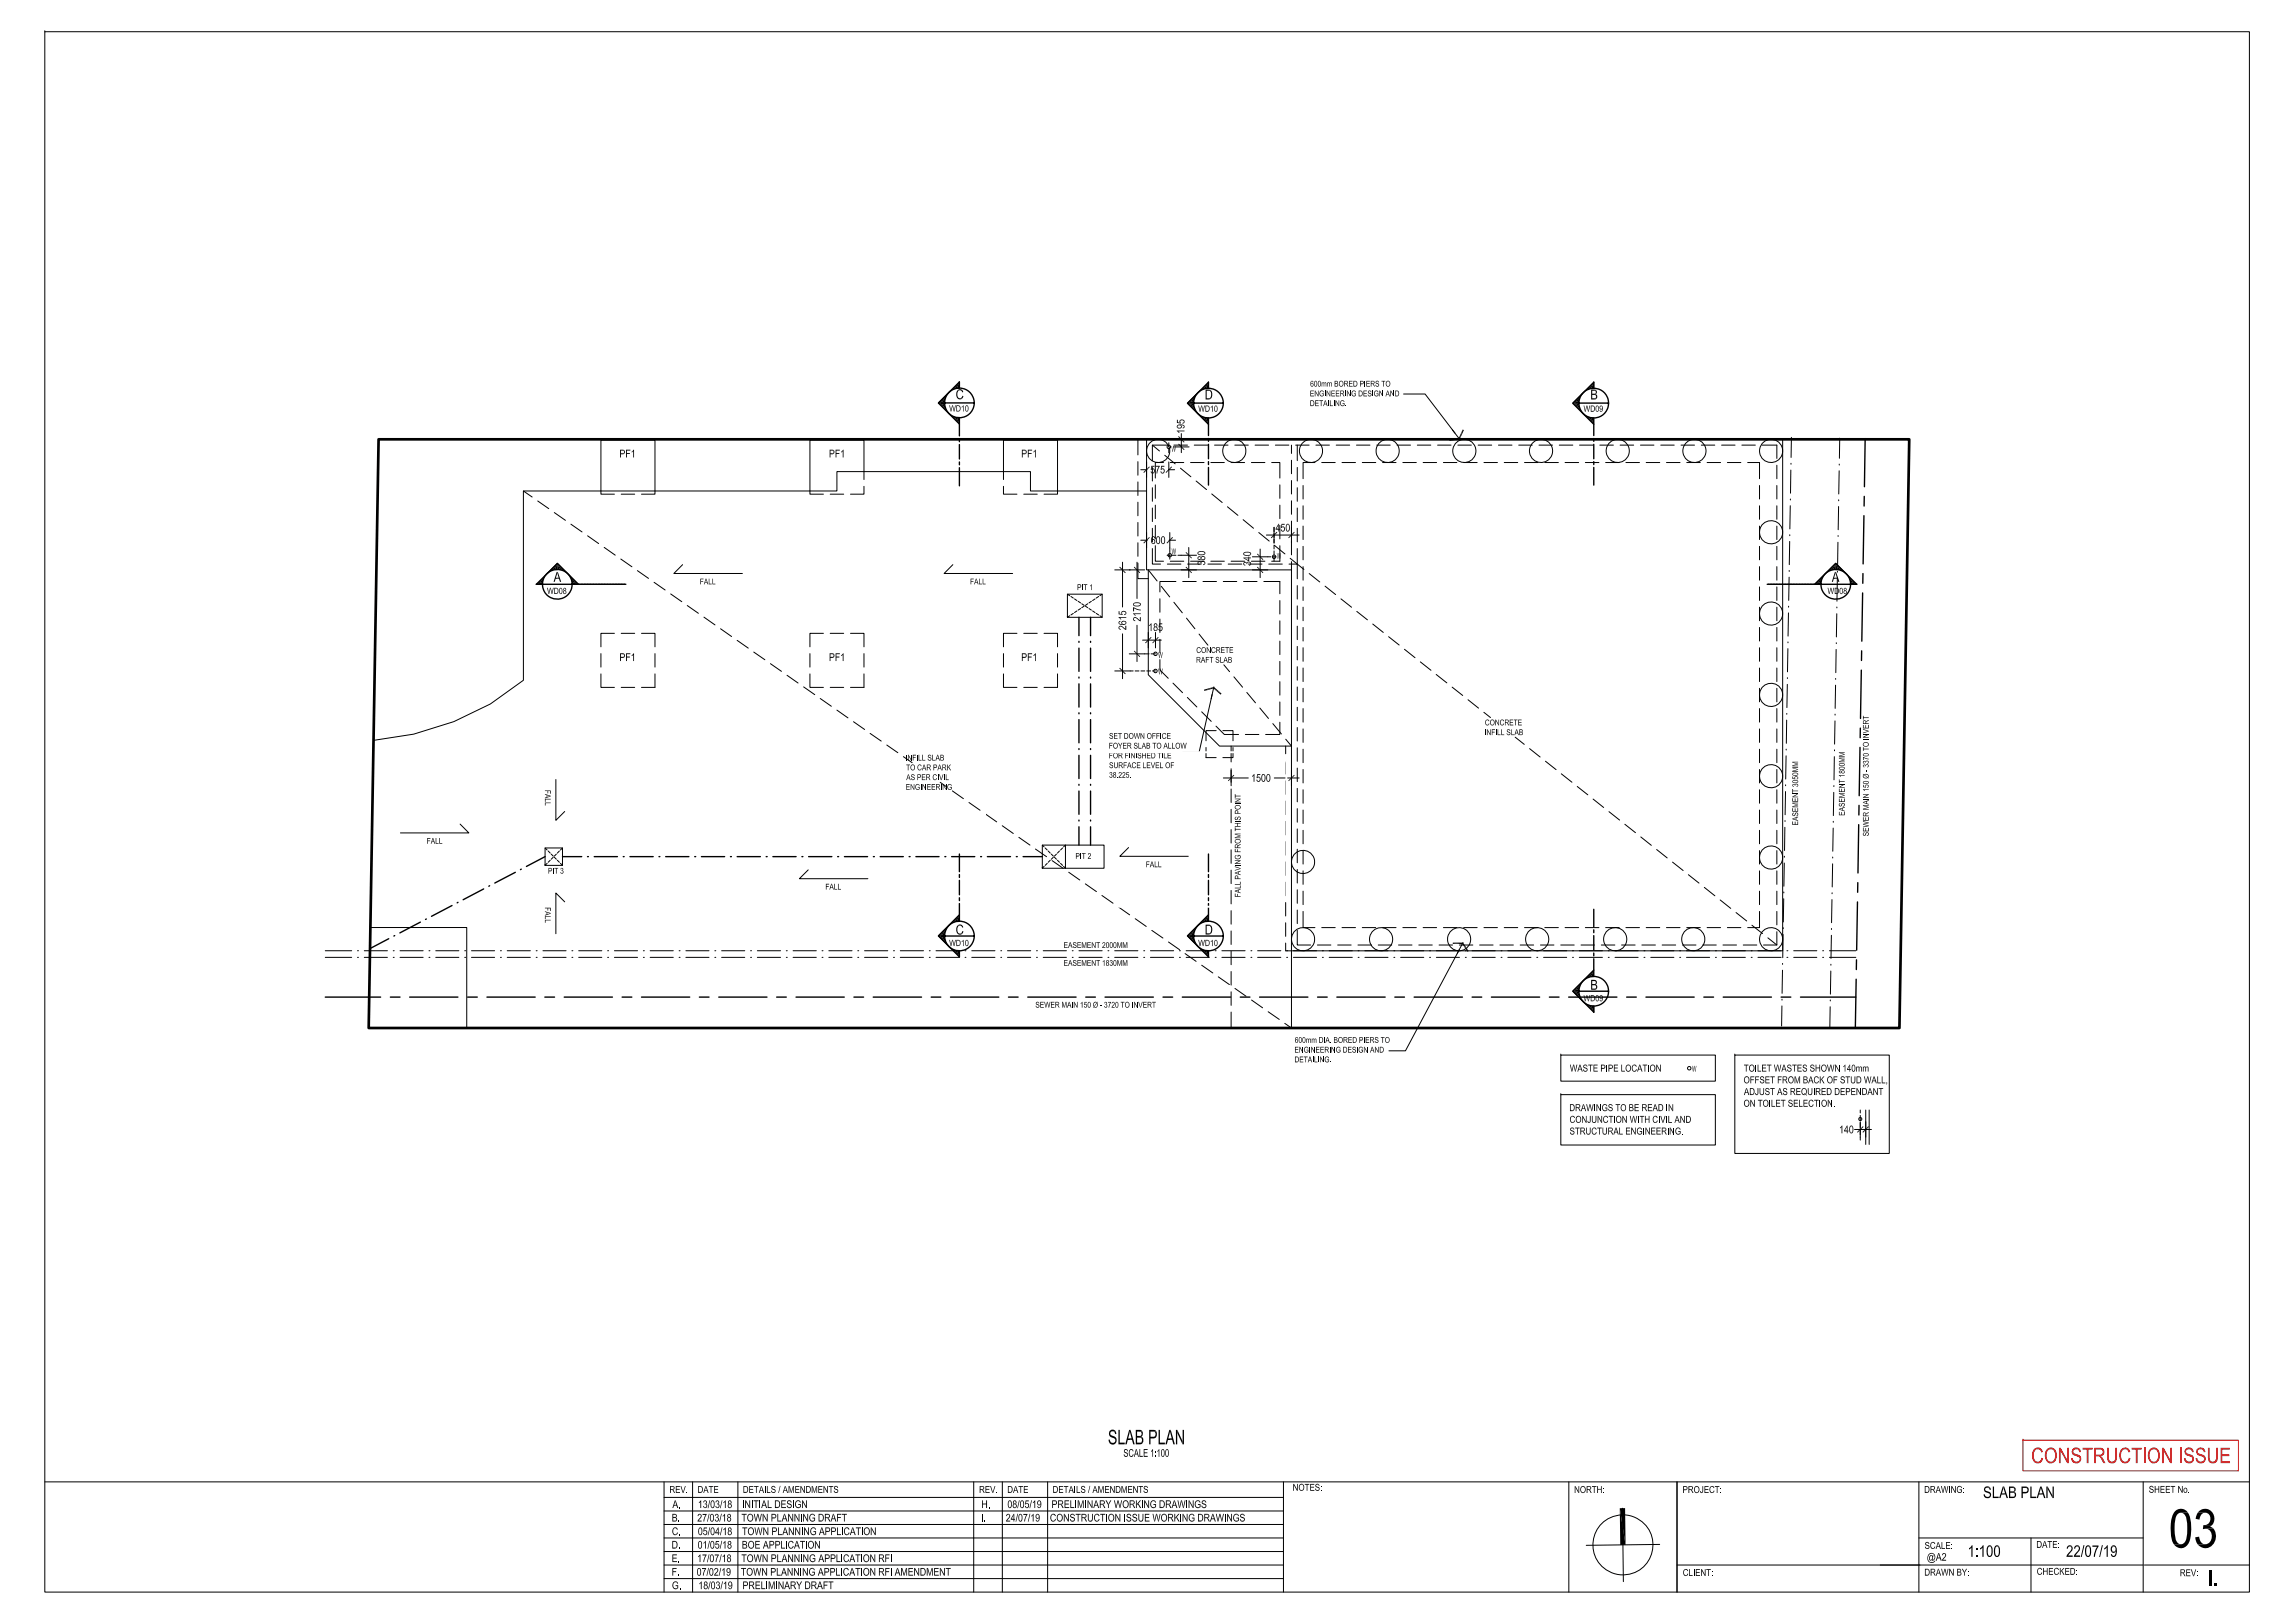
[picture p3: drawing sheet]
<svg xmlns="http://www.w3.org/2000/svg" width="594mm" height="420mm" viewBox="0 0 594 420" stroke-linecap="round" stroke-linejoin="round" font-family="sans-serif">
<defs><g id="words">
<text font-size="5.6" x="571.7" y="408.8">I.</text>
<text font-size="5.1" x="286.8" y="374.2">SLAB PLAN</text>
<text font-size="3" x="290.7" y="377.4">SCALE1:100</text>
<g font-size="2.9">
<text x="436.5" y="277.6">ow</text>
<text x="254" y="394.2">I.</text>
</g>
<g font-size="2.6">
<text x="406.3" y="277.6">WASTE PIPE LOCATION</text>
<text x="451.3" y="280.7">OFFSET FROM BACK OF STUD WALL,</text>
<text x="451.3" y="277.6">TOILETWASTES SHOWN 140mm</text>
<text x="406.3" y="287.9">DRAWINGS TO BE READ IN</text>
<text x="451.3" y="286.7">ON TOILETSELECTION.</text>
<text x="451.4" y="283.7">ADJUST AS REQUIRED DEPENDANT</text>
<text x="406.3" y="290.9">CONJUNCTION WITH CIVILAND</text>
<text x="406.3" y="293.9">STRUCTURALENGINEERING.</text>
<text x="476.1" y="294.4">140~</text>
<text x="180.6" y="386.8">DATE</text>
<text x="192.3" y="386.8">DETAILS/AMENDMENTS</text>
<text x="253.4" y="386.8">REV.</text>
<text x="260.7" y="386.8">DATE</text>
<text x="272.5" y="386.8">DETAILS /AMENDMENTS</text>
<text x="334.7" y="386.3">NOTES:</text>
<text x="407.5" y="386.8">NORTH:</text>
<text x="435.6" y="386.8">PROJECT:</text>
<text x="180.4" y="394.2">27/03118</text>
<text x="180.7" y="390.8">13/03118</text>
<text x="192" y="394.2">TOWN PLANNING DRAFT</text>
<text x="192.2" y="390.8">INITIAL DESIGN</text>
<text x="254" y="390.8">H.</text>
<text x="260.3" y="394.2">24/07119</text>
<text x="260.6" y="390.8">08/05/19</text>
<text x="271.7" y="394.2">CONSTRUCTION ISSUE WORKING DRAWINGS</text>
<text x="272.1" y="390.8">PRELIMINARY WORKING DRAWINGS</text>
<text x="180.5" y="401.1">01/05118</text>
<text x="180.6" y="397.7">05/04118</text>
<text x="192" y="401.1">BOEAPPLICATION</text>
<text x="192" y="397.7">TOWN PLANNING APPLICATION</text>
<text x="180.6" y="404.6">17/07/18</text>
<text x="192" y="404.6">TOWN PLANNING APPLICATION RFI</text>
<text x="180.2" y="408.2">07/02119</text>
<text x="180.9" y="411.7">18/03119</text>
<text x="191.6" y="408.2">TOWN PLANNING APPLICATION RFI AMENDMENT</text>
<text x="192.2" y="411.7">PRELIMINARY DRAFT</text>
</g>
<g font-size="2.1">
<text x="339" y="100.2">600mm BORED PIERSTO</text>
<text x="339" y="102.6">ENGINEERING DESIGN AND</text>
<text x="339" y="105.1">DETAILING.</text>
<text x="274.7" y="261">MAIN 1500-3720 TOINVERT</text>
<text x="335" y="272.7">ENGINEERINGDESIGNAND</text>
<text x="335" y="275.2">DETAILING.</text>
<text x="335.1" y="270.1">600mm DIA. BORED PIERS TO</text>
</g>
</g></defs>
<g fill="none" stroke="#000" stroke-width=".26">
<path d="M11.6 8.2h570.7v404h-570.7zM11.6 8.2h.1M294.6 113.7v4.1M294.6 119.5v3.5M296.8 113.7h164.7v132.4h-127.2v-98.6h-37.5zM296.8 119.6v4M298.3 115.2l1.8 1.6M301.2 119.7h-2.1v4.1M301.5 117.9l2.7 2.2M302.1 115.2h-3.8v4.1M302.6 114.6v1.1M302.6 116.2v1"/>
<path d="M302.6 119.6v4M302.9 119.7h3.5M303.8 115.7h4M303.8 113.7h4M303.9 115.2h3.5M305.8 112.2v5M308.2 119.7h3.5M309.1 115.2h3.5M313.4 119.7h3.5M314.4 115.2h3.5M318.7 119.7h3.5M319.6 115.2h3.5"/>
<path d="M323.9 119.7h3.5M324.9 115.2h3.5M329.2 119.7h2.1v4.1M330.1 115.2h3.5M334.3 115.2v2.2M334.3 119.1v3.5M335.4 115.2h3.5M335.8 115.2v4.1M340.4 119.7h-3.1v4.2M340.6 115.2h3.5M342.1 119.7h3.5M345.9 115.2h3.5"/>
<path d="M347.4 119.7h3.5M351.1 115.2h3.5M352.6 119.7h3.5M356.4 115.2h3.5M357.9 119.7h3.5M361.6 115.2h3.5M363.1 119.7h3.5M363.3 102h5.6l7.7 10.1M366.9 115.2h3.5M368.4 119.7h3.5M372.1 115.2h3.5M373.6 119.7h3.5"/>
<path d="M375.9 111.3l1.9 2.4M377.4 115.2h3.5M378.9 119.7h3.5M382.6 115.2h3.5M384.1 119.7h3.5M387.9 115.2h3.5M389.4 119.7h3.5M393.1 115.2h3.5M394.6 119.7h3.5M398.4 115.2h3.5M399.9 119.7h3.5M403.6 115.2h3.5"/>
<path d="M405.1 119.7h3.5M408.9 115.2h3.5M410.4 119.7h3.5M414.1 115.2h3.5M415.6 119.7h3.5M419.4 115.2h3.5M420.9 119.7h3.5M424.6 115.2h3.5M426.1 119.7h3.5M429.9 115.2h3.5M431.4 119.7h3.5M435.1 115.2h3.5"/>
<path d="M436.6 119.7h3.5M440.4 115.2h3.5M441.9 119.7h3.5M445.6 115.2h3.5M447.1 119.7h3.5M450.9 115.2h3.5M452.4 119.7h3.1v4.2M456.1 115.2h3.9v3.5M463.6 119.9v.3M463.7 113.2l-.1 5.2M476.2 113.4l-.1 5.2M135.5 127.1l2.3 1.6"/>
<path d="M139.2 129.7l2.8 2M143.5 132.7l2.9 2M147.8 135.7l2.9 2M152.1 138.7l2.9 2M159 127.9h-3.4v-14h13.9v14h-3.4M160.8 127.9h3.5M214.9 127.9h3.5M223.6 124.1v-10.2h-13.9v14h3.4M223.6 125.9v2h-3.4M259.8 125.9v2h3.4M259.8 124.1v-10.2h13.9v14h-3.4M265 127.9h3.5"/>
<path d="M294.6 124.8v3.5M294.6 130v3.5M294.6 135.3v3.5M295.3 121.6h1.6M295.3 139.8h1.7M296.8 127.1h-30.1v-5h-50.1v5h-81.1v49l-8.6 6.1-9.4 4.6-10.4 3.3-10.4 1.6-.8 48.4h24.9v26h213.5v-20h-1.5v-2M296.8 137.9v4M298.3 121v3.5M298.3 126.3v3.5M298.3 131.5v3.5M298.3 136.8v3.5M299.1 125.5v3.5"/>
<path d="M299.1 130.8v3.5M299.1 136v3.5M302.5 121.6h1.6M302.6 139.8h1.7M302.8 137.9v5.2M305.6 121.2l2.7 2.2M309.6 124.5l2.7 2.2M313.7 127.9l2.7 2.2M317.7 131.2l2.7 2.2M321.8 134.5l2.7 2.3M325.8 137.9l2.7 2.2M327.8 138.5h8.5"/>
<path d="M329.8 136.5v4.1M331.3 125.5v3.5M331.3 130.8v3.5M331.3 136v3.5M334.3 124.4v3.5M334.3 129.6v3.5M334.3 134.9v8.7M335.8 121v3.5M335.8 126.3v3.5M335.8 131.5v3.5M335.8 136.8v3.5M337.3 125.7v3.5"/>
<path d="M337.3 130.9v3.5M337.3 136.2v3.5M455.5 125.7v3.5M455.5 130.9v3.5M455.5 136.2v3.5M460 120.4v3.5M460 125.7v3.5M460 130.9v3.5M460 136.2v3.5M463.3 138.4v.3M463.4 130.9l-.1 6M463.5 129.2l-.1 .2"/>
<path d="M463.6 121.7l-.1 6M475.8 138.6v.3M475.9 131.1l-.1 6M476 129.4v.2M476.1 121.9l-.1 6M476.1 120.1v.3M156.4 141.7l2.9 2M160.7 144.7l2.9 2M165 147.7l2.9 2M169.3 150.7l2.9 2M173.6 153.8l2.9 2M176.7 146.2l-2.3 2.3h17.8"/>
<path d="M177.9 156.8l2.9 2M182.2 159.8l2.9 2M246.7 146.2l-2.3 2.3h17.7M276.3 153.8h9v6h-9zM276.3 159.8h.1M276.3 153.8l.6 .4M276.9 159.4l-.6 .4M277.2 154.4l.6 .4M277.8 158.8l-.6 .4M278.2 155l.6 .5M278.8 158.2l-.6 .4M279.1 155.7l.6 .4"/>
<path d="M279.7 157.5l-.6 .4M280 156.3l.6 .4M280.6 156.9l-.6 .4M281 156.9l.6 .4M281.6 156.3l-.6 .4M281.9 157.5l.6 .4M282.5 155.7l-.6 .4M282.8 158.2l.7 .4M283.5 155l-.7 .5M283.8 158.8l.6 .4M284.4 154.4l-.6 .4M284.7 159.4l.6 .4"/>
<path d="M285.3 153.8l-.6 .4M288.6 147.5h7.7M290.6 145.5v11.6M294.3 145.5v9.4M294.6 140.5v3.5M294.6 145.8v4h2.6M298.3 142v4h2.1M299.1 141.3v4h2.1M299.5 150.4l-2.3-2.9v27.2l18.5 18.4h18.6l-1.5-1.7M300.2 155v3.5M300.6 151.8l2.2 2.7M302.1 143.7h.8"/>
<path d="M302.2 146h3.5M302.8 143.6v1.2M302.9 145.3h3.5M303.4 143.7h1M303.9 155.9l2.1 2.7M304.4 150.5h-4.2v2.7M304.9 143.7h4.8M305.7 147.5h4M306.2 150.5h3.4M307.4 146h3.5M307.7 141.7v7.8M308.2 145.3h3.5"/>
<path d="M311.4 150.5h3.5M312.7 146h3.5M313.4 145.3h3.5M316.7 150.5h3.4M317.9 146h3.5M318.7 145.3h3.5M321.9 150.5h3.5M323.2 146h3.5M323.9 145.3h3.5M324.2 147.5h4M324.2 144.1h4.8M326.2 142.1v7.4"/>
<path d="M327.2 150.5h4.1v3.2M328.4 146h3.5M329.5 144.1h.8M329.8 141.1v1M329.8 142.6v1M329.8 144.1v1.1M329.9 141.2l2.7 2.2M331.3 141.3v4h-2.1M331.3 155.5v3.5M333.7 146h2.1v3.8M334 144.5l3.5 2.9M334.3 145.4v2.1"/>
<path d="M335.8 142v4M335.8 151.6v3.5M335.8 156.8v3.5M337.3 141.4v3.5M337.3 146.7v3.5M337.3 151.9v3.5M337.3 157.2v3.5M338.9 148.5l2.7 2.2M343 151.7l2.7 2.2M347.1 155l2.8 2.2M351.2 158.3l2.8 2.2M455.5 141.4v3.5"/>
<path d="M455.5 146.7v3.5M455.5 151.9v3.5M455.5 157.2v3.5M460 141.4v3.5M460 146.7v3.5M460 151.9v3.5M460 157.2v3.5M463 158.7l-.1 6M463 156.9v.3M463.1 149.4l-.1 6M463.1 147.7v.2M463.3 140.2l-.1 6"/>
<path d="M475.5 158.9l-.1 6M475.5 157.1v.3M475.6 149.6l-.1 6M475.6 147.9v.2M475.8 140.4l-.1 6M155.6 174.5v3.4h3.4M155.6 169.2v3.5M159 164h-3.4v3.4M160.8 164h3.5M160.8 177.9h3.5M166.1 164h3.4v3.4M169.5 169.2v3.5"/>
<path d="M169.5 174.5v3.4h-3.4M186.5 162.8l2.9 2M190.8 165.8l2.9 2M195.1 168.8l2.9 2M199.4 171.8l2.9 2M203.7 174.8l2.9 2M208 177.8l2.9 2M209.7 174.5v3.4h3.4M209.7 169.2v3.5M213.1 164h-3.4v3.4M214.9 164h3.5M214.9 177.9h3.5"/>
<path d="M220.2 164h3.4v3.4M223.6 174.5v3.4h-3.4M223.6 169.2v3.5M259.8 174.5v3.4h3.4M259.8 169.2v3.5M263.2 164h-3.4v3.4M265 164h3.5M265 177.9h3.5M270.3 164h3.4v3.4M273.7 174.5v3.4h-3.4M273.7 169.2v3.5M288.6 173.7h4.7"/>
<path d="M290.6 164.1v11.6M292.3 169.3h5.2M293.8 173.7h1M294.3 161.9v9.4M295.3 173.7h1M295.8 165.7h4.8M296.8 173.7h1M297.2 163.7v4M298 169.3h1.1M298.3 173.7h.8M299.1 163.7v4M300.2 170.8v2.6l2.2 2.2"/>
<path d="M300.2 160.3v3.4M300.2 165.5v3.5M303.6 176.8l2.5 2.5M307.1 160l2.2 2.8M310.4 164.1l2.3 2.9M313.8 179.8l-3.4 15h-4.3M314.2 177.8l-.7 3.1M316.8 172.1l1.5 1.8M319.4 175.2l2.2 2.7M322.7 179.3l2.3 2.6M331.3 160.7v3.5M331.3 166v3.5"/>
<path d="M331.3 171.2v3.5M331.3 176.5v3.5M335.8 162.1v3.5M335.8 167.3v3.5M335.8 172.6v3.5M335.8 177.8v3.5M337.3 162.4v3.5M337.3 167.7v3.5M337.3 172.9v3.5M337.3 178.2v3.5M355.3 161.5l2.8 2.2M359.5 164.8l2.7 2.2"/>
<path d="M363.6 168.1l2.7 2.2M367.7 171.3l2.7 2.2M371.8 174.6l2.7 2.2M375.9 177.9l2.7 2.1M455.5 162.4v3.5M455.5 167.7v3.5M455.5 172.9v3.5M455.5 178.2v3.5M460 162.4v3.5M460 167.7v3.5M460 172.9v3.5M460 178.2v3.5"/>
<path d="M462.7 177.2l-.1 6M462.7 175.4v.3M462.8 167.9l-.1 6M462.8 166.2v.2M475.1 177.4l-.1 6M475.2 175.6v.3M475.3 168.1l-.1 6M475.3 166.4v.2M212.3 180.8l2.9 2M216.6 183.8l2.9 2M220.9 186.8l2.9 2M225.2 189.9l2.9 2"/>
<path d="M229.6 192.9l2.8 2M233.8 195.9l2.3 1.5M307.4 180.6l2.4 2.4M311.1 184.3l2.4 2.5M312.2 193.5v2.6h2.6M314.8 188l2.1 2.1h3.7M314.8 189.1h-2.6v2.7M316.5 189.1h2.7v2.7M318.7 193.1v4.2M318.7 199v4.4M319.2 193.5v2.6h-2.7M322.4 190.1h3.5"/>
<path d="M326.1 183.3l2.3 2.7M329.5 187.3l2.2 2.7M331.3 187v3.1h-3.7M331.3 181.7v3.5M332.8 193.1v2M332.8 196.9v3.5M334.3 199.4v4M335.8 183.1v3.5M335.8 188.3v3.5M335.8 193.6v3.5M335.8 198.8v3.5M337.3 183.4v3.5"/>
<path d="M337.3 188.7v3.5M337.3 194v3.4M337.3 199.2v3.5M380 181.1l2.7 2.2M384.1 184.4l1.7 1.4M392.2 190.8l2.4 1.9M395.9 193.8l2.8 2.2M400 197.1l2.8 2.1M455.5 183.4v3.5M455.5 188.7v3.5M455.5 194v3.4M455.5 199.2v3.5"/>
<path d="M460 183.4v3.5M460 188.7v3.5M460 194v3.4M460 199.2v3.5M462.3 195.7l-.1 6M462.4 193.9v.3M462.5 186.4l-.1 6M462.5 184.7v.2M474.8 195.9l-.1 6M474.9 194.1v.3M475 186.6l-.1 6M475 184.9v.2"/>
<path d="M119.1 213.3l2.3 2.3h-17.7M141.1 219.5h4.5v4.5h-4.5zM141.1 219.5l.5 .5M143.9 201.8v10.6l2.3-2.3M145.6 219.5l-.5 .5M243.4 202.5l1.7 1.2M246.5 204.7l2.9 2.1M250.8 207.8l2.9 2M255.1 210.8l2.9 2M259.4 213.8l2.9 2M263.7 216.8l2.9 2M268 219.8l2.9 2"/>
<path d="M269.8 218.8h6v6h-6zM269.8 218.8l.5 .4M270.6 219.5l.5 .5M275.1 219.5l-.6 .5M275.3 219.2l.5-.4h10v6h-10l-.5-.5M292.1 219.4l-2.2 2.3h17.7M316.7 201.4h6.4M318.7 204.3v3.5M318.7 209.5v3.5M318.7 214.8v3.4M329.9 201.4h6.4M332.8 202.1v3.5"/>
<path d="M332.8 207.4v3.5M332.8 212.6v3.5M332.8 217.9v3.5M335.8 204.1v3.5M335.8 209.3v3.6M335.8 214.6v3.5M335.8 219.8v3.6M337.3 204.4v3.5M337.3 209.7v3.5M337.3 214.9v3.5M404.2 200.3l2.7 2.2M408.3 203.6l2.7 2.2"/>
<path d="M412.4 206.9l2.7 2.1M416.5 210.1l2.7 2.2M420.6 213.4l2.8 2.2M424.7 216.7l2.8 2.1M428.8 219.9l2.8 2.2M455.5 204.4v3.5M455.5 209.7v3.5M455.5 214.9v3.5M460 204.4v3.5M460 209.7v3.5M460 214.9v3.5M462 214.2l-.1 6"/>
<path d="M462.1 212.4v.3M462.2 204.9l-.1 6M462.2 203.2v.2M474.5 214.4l-.1 6M474.6 212.6v.3M474.7 205.1l-.1 6M474.7 203.4v.2M141.1 224h.1M141.6 223.5l-.5 .5M141.9 220.3l.5 .6M142.4 222.7l-.5 .5M142.7 221.1l.5 .5"/>
<path d="M143.2 221.9l-.5 .5M143.5 221.9l.5 .5M144 221.1l-.5 .5M144.3 222.7l.5 .5M144.8 220.3l-.5 .6M145.1 223.5l.5 .5M146.2 233.5l-2.3-2.3v10.5M209.2 225.2l-2.3 2.3h17.8M269.8 224.8h.1M270.3 224.3l-.5 .5M271.1 223.5l-.5 .5M271.3 220.3l.6 .6"/>
<path d="M271.9 222.7l-.6 .5M272.1 221.1l.6 .5M272.4 222.8l2.8 2M272.7 221.9l-.6 .5M272.9 221.9l.6 .5M273.5 221.1l-.6 .5M273.7 222.7l.6 .5M274.3 220.3l-.6 .6M274.5 223.5l.6 .5M276.6 225.8l2.9 2M280.9 228.8l2.9 2M285.2 231.8l2.9 2"/>
<path d="M289.6 234.8l2.8 2M293.9 237.8l2.8 2M318.7 220v3.5M318.7 225.3v3.4M318.7 230.5v3.5M318.7 235.8v3.4M332.8 223.1v3.5M332.8 228.4v3.5M332.8 233.6v3.5M332.8 238.9v3.5M335.8 225.1v3.5M335.8 230.3v3.5"/>
<path d="M335.8 235.6v3.5M337.3 220.2v3.5M337.3 225.4v3.5M337.3 230.7v3.5M337.3 235.9v4.2h3.1M432.9 223.2l2.8 2.2M437 226.4l2.8 2.2M441.2 229.7l2.7 2.2M445.3 233l2.7 2.2M449.4 236.2l2.7 2.2M453.5 239.5l2.7 2.2M455.5 235.9v4.2h-3.1"/>
<path d="M455.5 220.2v3.5M455.5 225.4v3.5M455.5 230.7v3.5M460 220.2v3.5M460 225.4v3.5M460 230.7v3.5M460 235.9v3.5M461.7 232.7l-.1 6M461.8 230.9v.3M461.9 223.4l-.1 6M461.9 221.7v.2M474.2 232.9l-.1 6"/>
<path d="M474.3 231.1l-.1 .3M474.4 223.6l-.1 6M474.4 221.9v.2M84.2 247.8h6.8M84.2 246.1h6.8M92.5 247.8h.3M92.5 246.1h.3M94.3 247.8h6M94.3 246.1h6M101.8 247.8h.2M101.8 246.1h.2M103.5 247.8h6"/>
<path d="M103.5 246.1h6M111 247.8h.3M111 246.1h.3M112.8 247.8h6M112.8 246.1h6M120.3 247.8h.2M120.3 246.1h.2M122 247.8h6M122 246.1h6M129.5 247.8h.3M129.5 246.1h.3M131.3 247.8h6"/>
<path d="M131.3 246.1h6M138.8 247.8h.2M138.8 246.1h.2M140.5 247.8h6M140.5 246.1h6M148 247.8h.3M148 246.1h.3M149.8 247.8h6M149.8 246.1h6M157.3 247.8h.2M157.3 246.1h.2M159 247.8h6"/>
<path d="M159 246.1h6M166.5 247.8h.3M166.5 246.1h.3M168.3 247.8h6M168.3 246.1h6M175.8 247.8h.2M175.8 246.1h.2M177.5 247.8h6M177.5 246.1h6M185 247.8h.3M185 246.1h.3M186.8 247.8h6"/>
<path d="M186.8 246.1h6M194.3 247.8h.2M194.3 246.1h.2M196 247.8h6.1M196 246.1h6.1M203.5 247.8h.3M203.5 246.1h.3M205.3 247.8h6M205.3 246.1h6M212.8 247.8h.2M212.8 246.1h.2M214.5 247.8h6.1"/>
<path d="M214.5 246.1h6.1M222 247.8h.3M222 246.1h.3M223.8 247.8h6M223.8 246.1h6M231.3 247.8h.2M231.3 246.1h.2M233 247.8h6.1M233 246.1h6.1M240.6 247.8h.2M240.6 246.1h.2M242.3 247.8h6"/>
<path d="M242.3 246.1h6M249.8 247.8h.2M249.8 246.1h.2M251.5 247.8h6.1M251.5 246.1h6.1M259.1 247.8h.2M259.1 246.1h.2M260.8 247.8h6M260.8 246.1h6M268.3 247.8h.2M268.3 246.1h.2M270 247.8h6.1"/>
<path d="M270 246.1h6.1M277.6 247.8h.2M277.6 246.1h.2M279.3 247.8h6M279.3 246.1h6M286.8 247.8h.2M286.8 246.1h.2M288.5 247.8h6.1M288.5 246.1h6.1M296.1 247.8h.2M296.1 246.1h.2M297.8 247.8h6"/>
<path d="M297.8 246.1h6M298.2 240.9l2.8 1.9M302.5 243.9l2.8 2M305.3 247.8h.3M305.3 246.1h.3M306.8 246.9l2.8 2M307 247.8h6.1M307 246.1h6.1M311.1 249.9l2.8 2M314.6 247.8h.2M314.6 246.1h.2M315.4 252.9l2.8 2"/>
<path d="M316.3 247.8h6M316.3 246.1h6M318.7 241v3.5M318.7 246.3v3.4M318.7 251.5v3.5M318.7 256.8v3.5M319.7 255.9l2.8 2M323.8 247.8h.3M323.8 246.1h.3M324 258.9l2.8 2M325.5 247.8h6.1M325.5 246.1h6.1"/>
<path d="M333.1 247.8h.2M333.1 246.1h.2M334.8 247.8h6M334.8 246.1h6M335.8 240.8v3.8h3.5M341 244.6h3.5M342.1 240.1h3.5M342.3 247.8h.3M342.3 246.1h.3M344.1 247.8h6M344.1 246.1h6M346.3 244.6h3.5"/>
<path d="M347.4 240.1h3.5M351.5 244.6h3.5M351.6 247.8h.2M351.6 246.1h.2M352.6 240.1h3.5M353.3 247.8h6M353.3 246.1h6M356.8 244.6h3.5M357.9 240.1h3.5M360.8 247.8h.3M360.8 246.1h.3M362 244.6h3.5"/>
<path d="M362.6 247.8h6M362.6 246.1h6M363.1 240.1h3.5M367.3 244.6h3.5M368.4 240.1h3.5M370.1 247.8h.2M370.1 246.1h.2M371.8 247.8h6M371.8 246.1h6M372.5 244.6h3.5M373.6 240.1h3.5M377.8 244.6h3.5"/>
<path d="M377.8 245.8l-14 26.2h-4.3M378.7 244l-1.5 2.8M378.9 240.1h3.5M379.3 247.8h.3M379.3 246.1h.3M381.1 247.8h6M381.1 246.1h6M383 244.6h3.5M384.1 240.1h3.5M388.3 244.6h3.5M388.6 247.8h.2M388.6 246.1h.2"/>
<path d="M389.4 240.1h3.5M390.3 247.8h6M390.3 246.1h6M393.5 244.6h3.5M394.6 240.1h3.5M397.8 247.8h.3M397.8 246.1h.3M398.8 244.6h3.5M399.6 247.8h6M399.6 246.1h6M399.9 240.1h3.5M404 244.6h3.5"/>
<path d="M405.1 240.1h3.5M407.1 247.8h.2M407.1 246.1h.2M408.8 247.8h6M408.8 246.1h6M409.3 244.6h3.4M410.4 240.1h3.5M414.5 244.6h3.5M415.6 240.1h3.5M416.3 247.8h.3M416.3 246.1h.3M418.1 247.8h6"/>
<path d="M418.1 246.1h6M419.8 244.6h3.5M420.9 240.1h3.5M425 244.6h3.5M425.6 247.8h.2M425.6 246.1h.2M426.1 240.1h3.5M427.3 247.8h6M427.3 246.1h6M430.3 244.6h3.5M431.4 240.1h3.5M434.8 247.8h.3"/>
<path d="M434.8 246.1h.3M435.5 244.6h3.5M436.6 247.8h6M436.6 246.1h6M436.6 240.1h3.5M440.8 244.6h3.5M441.9 240.1h3.5M444.1 247.8h.2M444.1 246.1h.2M445.8 247.8h6M445.8 246.1h6M446 244.6h3.5"/>
<path d="M447.1 240.1h3.5M451.3 244.6h3.5M453.3 247.8h.3M453.3 246.1h.3M455.1 247.8h6M455.1 246.1h6M457.6 242.8l2.4 1.8M460 241.2v3.4h-3.5M461.3 258.7v.2M461.4 251.2l-.1 6M461.4 249.4v.3M461.6 241.9l-.1 6"/>
<path d="M461.6 240.2v.2M462.6 247.8h.2M462.6 246.1h.2M464.3 247.8h6M464.3 246.1h6M471.8 247.8h.3M471.8 246.1h.3M473.6 247.8h6.8M473.6 246.1h6.8M473.8 258.9v.2M473.9 251.4l-.1 6M473.9 249.6v.3"/>
<path d="M474.1 242.1l-.1 6M474.1 240.4v.2M318.7 262v4.1M328.3 261.9l2.9 2M332.6 264.9l1.7 1.2M404 273.1h40v6.8h-40zM404 273.1h.1M449.1 273.1h40v25.5h-40zM449.1 273.1h.1M461.3 260.4l-.1 5.2M473.8 260.6l-.1 5.2M404 283.4h40v13h-40z"/>
<path d="M404 283.4h.1M481.5 287.4v.7M481.5 288.8v1.2M481.5 290.4v4M483 287.4v8.9M483.8 287.4v8.9M11.6 383.6h570.7M171.9 398.1h160.3M171.9 383.6v28.6M171.9 394.7h160.3M171.9 391.2h160.3M171.9 387.6h160.3"/>
<path d="M179.3 383.6v28.6M191 383.6v28.6M252.1 383.6v28.6M259.5 383.6v28.6M271.2 383.6v28.6M332.2 383.6v28.6M406.1 383.6v28.6M420 390.4l.2 19M429.6 399.8l-19 .2M434.1 383.6v28.6M496.7 383.6v28.6M496.7 398.1h58.1"/>
<path d="M525.7 398.1v14.1M554.8 383.6v28.6M171.9 405.2h160.3M171.9 408.7h160.3M171.9 401.7h160.3M434.1 405.2h120.7M555.1 405.2h27.2"/>
<circle cx="299.8" cy="116.7" r="3"/>
<circle cx="302.6" cy="115.7" r=".45"/>
<circle cx="319.5" cy="116.7" r="3"/>
<circle cx="339.3" cy="116.7" r="3"/>
<circle cx="359.2" cy="116.7" r="3"/>
<circle cx="379.1" cy="116.7" r="3"/>
<circle cx="398.9" cy="116.7" r="3"/>
<circle cx="418.8" cy="116.7" r="3"/>
<circle cx="438.6" cy="116.7" r="3"/>
<circle cx="458.5" cy="116.7" r="3"/>
<circle cx="458.5" cy="137.8" r="3"/>
<circle cx="302.8" cy="143.7" r=".45"/>
<circle cx="329.8" cy="144.1" r=".46"/>
<circle cx="458.5" cy="158.8" r="3"/>
<circle cx="299.1" cy="169.3" r=".45"/>
<circle cx="299.1" cy="173.7" r=".45"/>
<circle cx="458.5" cy="179.9" r="3"/>
<circle cx="458.5" cy="200.9" r="3"/>
<circle cx="337.3" cy="223.1" r="3"/>
<circle cx="458.5" cy="222" r="3"/>
<circle cx="337.3" cy="243.1" r="3"/>
<circle cx="357.5" cy="243.1" r="3"/>
<circle cx="377.7" cy="243.1" r="3"/>
<circle cx="397.9" cy="243.1" r="3"/>
<circle cx="418.1" cy="243.1" r="3"/>
<circle cx="438.3" cy="243.1" r="3"/>
<circle cx="458.5" cy="243.1" r="3"/>
<circle cx="481.5" cy="289.7" r=".4"/>
<circle cx="420.1" cy="399.9" r="7.8"/>
</g>
<path d="M98 113.7h396.2l-2.5 152.4h-396.3z" fill="none" stroke="#000" stroke-width=".7"/>
<g fill="#000">
<path d="M248.3 98.9l-2.4 2.5zM248.3 98.9l-1.3 1.8-.6 .3zM248.3 98.9l-.6 1.6-.7 .2zM310.3 101.4l2.5-2.4zM312.8 99l-1.3 1.8-.6 .2zM312.8 99l-.7 1.6-.6 .2zM410.1 101.4l2.5-2.4zM412.6 99l-1.4 1.8-.6 .2zM412.6 99l-.7 1.6-.7 .2zM242.9 104.3l5.4 5.5zM242.9 104.3l3 3zM242.9 104.3l2.5 2.5z"/>
<path d="M242.9 104.3l1.8 1.3 .3 .6zM242.9 104.3l1.7-.7-.1 .7zM242.9 104.3l1.8-1.3-.1 .6zM242.9 104.3h1.6l.1 .7zM242.9 104.3l2.1-1.9-.3 .6zM242.9 104.3l1.7 .7 .1 .6zM242.9 104.3l2.5-2.5zM245.4 101.8l-2.5 2.5zM248.3 98.9v1.6h-.6zM247.7 108.1h.6v1.7zM247 107.9l.7 .2 .6 1.7zM246.4 107.6l.6 .3 1.3 1.9z"/>
<path d="M245.9 107.3l2.4 2.5zM248.3 98.9v1.6zM305 113.1l1.6 1.3-.1 .2zM305 113.1l.1-.2 1.5 1.5zM305 115l1.6 1.4-.1 .1zM305.1 114.9l1.5 1.5-1.6-1.4zM307.4 104.4l5.4 5.4zM307.4 104.4l2.9 2.9zM307.4 104.4l2.5 2.4zM307.4 104.4l1.8 1.3 .3 .6zM307.4 104.4l1.6-.7v.7zM307.4 104.4l1.8-1.4-.2 .7z"/>
<path d="M307.4 104.4h1.6v.6zM307.4 104.4l2.1-2-.3 .6zM307.4 104.4l1.6 .6 .2 .7zM307.4 104.4l2.5-2.5zM309.9 101.9l-2.5 2.5zM312.8 99v1.5l-.7 .1zM312.2 108.1l.6 .1v1.6zM311.5 108l.7 .1 .6 1.7zM310.9 107.7l.6 .3 1.3 1.8zM310.3 107.3l2.5 2.5zM312.8 99v1.5zM375.2 113.8l2.4-.4-2.4 .8z"/>
<path d="M375.2 114.2l2.4-.8 .2 .3zM378.6 111.2l-.8 2.5-.2-.3zM378.6 111.2l.3 .1-1.1 2.4zM407.1 104.4l5.5 5.4zM407.1 104.4l3 2.9zM407.1 104.4l2.5 2.4zM407.1 104.4l1.8 1.3 .3 .6zM407.1 104.4l1.7-.7-.1 .7zM407.1 104.4l1.8-1.4-.1 .7zM407.1 104.4h1.6l.1 .6zM407.1 104.4l2.1-2-.3 .6zM407.1 104.4l1.7 .6 .1 .7z"/>
<path d="M407.1 104.4l2.5-2.5zM409.6 101.9l-2.5 2.5zM412.6 99v1.5l-.7 .1zM411.9 108.1l.7 .1v1.6zM411.2 108l.7 .1 .7 1.7zM410.6 107.7l.6 .3 1.4 1.8zM410.1 107.3l2.5 2.5zM412.6 99v1.5zM296 122.3l1.5-1.5-1.4 1.6zM297.5 120.8l.1 .1-1.5 1.5zM301.7 122.3l1.5-1.5-1.3 1.6zM303.2 120.8l.2 .1-1.5 1.5z"/>
<path d="M302 140.5l1.5-1.5-1.4 1.7zM303.5 139l.1 .2-1.5 1.5zM330.5 137.7l-1.4 1.6-.1-.1zM330.5 137.7l.1 .1-1.5 1.5zM335 137.7l-1.4 1.6-.1-.1zM335 137.7l.1 .1-1.5 1.5zM138.9 151.3l2.4-2.5zM138.9 151.3l2-1.9-.2 .5zM138.9 151.3l1.8-1.4-.2 .7zM138.9 151.3h1.5zM138.9 151.3l1.6-.7-.1 .7zM141.8 148.3l2.5-2.5z"/>
<path d="M144.3 145.8l-1.4 1.9-.6 .2zM144.3 145.8l-.7 1.7-.7 .2zM144.3 145.8v1.6l-.7 .1zM144.3 145.8l5.4 5.5zM144.3 145.8l2.9 3zM144.3 145.8l2.4 2.5zM144.3 145.8l1.9 2.1-.6-.2zM144.3 145.8l.6 1.7-.6-.1zM144.3 145.8l1.3 1.9-.7-.2zM148 150.6l1.7 .7h-1.6zM147.9 149.9l1.8 1.4-1.7-.7zM147.6 149.4l2.1 1.9-1.8-1.4z"/>
<path d="M147.2 148.8l2.5 2.5zM289.7 146.9l1.7 1.3-.2 .2zM289.9 146.7l1.5 1.5-1.7-1.3zM293.5 146.9l1.6 1.3-.1 .2zM293.6 146.7l1.5 1.5-1.6-1.3zM296 140.5l1.5-1.5-1.4 1.7zM297.5 139l.1 .2-1.5 1.5zM306.9 146.9l1.6 1.3-.1 .2zM307 146.7l1.5 1.5-1.6-1.3zM306.9 143.1l1.6 1.3-.1 .2zM307 142.9l1.5 1.5-1.6-1.3zM325.4 146.9l1.6 1.3-.1 .2z"/>
<path d="M325.5 146.7l1.5 1.5-1.6-1.3zM325.4 143.5l1.6 1.3-.1 .2zM325.5 143.3l1.5 1.5-1.6-1.3zM469.7 151.3l1.7-.7v.7zM469.7 151.3l1.9-1.4-.2 .7zM469.7 151.3l2.2-1.9-.3 .5zM469.7 151.3l2.6-2.5zM475.2 145.8l-.7 1.7-.6 .2zM475.2 145.8v1.6l-.7 .1zM469.7 151.3l5.5-5.5zM475.2 145.8l-2.9 3zM475.2 145.8l-2.5 2.5z"/>
<path d="M475.2 145.8l-1.3 1.9-.6 .2zM475.2 145.8l.7 1.7-.7-.1zM475.2 145.8l1.3 1.9-.6-.2zM475.2 145.8l1.9 2.1-.6-.2zM475.2 145.8l2.5 2.5zM479 150.6l1.6 .7h-1.6zM479 151.3h1.6zM478.1 148.8l2.5 2.5zM478.5 149.4l2.1 1.9-1.8-1.4zM478.8 149.9l1.8 1.4-1.6-.7zM289.7 173l1.7 1.4-.2 .1zM289.7 173l.2-.1 1.5 1.5z"/>
<path d="M293.5 168.6l1.6 1.3-.1 .2zM293.5 168.6l.1-.2 1.5 1.5zM296.4 166.4l1.5-1.5-1.3 1.6zM297.9 164.9l.2 .1-1.5 1.5zM299.8 164.9l-1.4 1.6-.1-.1zM299.8 164.9l.1 .1-1.5 1.5zM312.5 167.5l.7 1.5-.7-1.1zM311.8 178.9l2.4-1.1-.1 .4zM311.7 178.5l2.5-.7-2.4 1.1zM314.1 178.2l2.1 1.4-.2 .2zM314.2 177.8l2 1.8-2.1-1.4zM235.2 195.4l.6 1.5-.6-1.2z"/>
<path d="M245.6 198.5l.6 .9h-.2l-.5-.7zM292.9 194.8l.7 1.2v.3zM295.4 189.8l.7 1.1-.1 .4zM385.1 188.8l.6 1.2v.3zM387.2 186.3l.7 1.2v.3zM464 198.6h1.5v.2h-1.3zM464 197.2h1.5v.2zM476 196.2h1.5v.1zM476 194.7h1.5v.2zM482.2 190.8l1.2-.6h.3l-1.1 .6zM235.9 203l.6 1.2v.3zM239 203l.6 1.5-.7-1.2z"/>
<path d="M244.2 203l.6 1.5-.6-1.2zM319.3 200.6l-1.3 1.6-.1-.1zM319.3 200.6l.2 .1-1.5 1.5zM319.6 215.8h1.5v.2zM319.6 207.6l1.2-.7h.3zM335 200.6l-1.4 1.6-.1-.1zM335 200.6l.1 .1-1.5 1.5zM464 207.8h1.5v.2h-1.3zM464 206.2l1.5-.6-1.2 .6zM476 205.3h1.5v.2zM476 203.7l1.2-.6h.3l-1.2 .7zM482.2 208.4h1.5v.2z"/>
<path d="M482.2 206.4l1.2-.7h.3zM248.3 236.8v1.7h-.6zM248.3 236.8l-.6 1.7-.7 .2zM248.3 236.8l-1.3 1.9-.6 .3zM248.3 236.8l-1.9 2.2-.5 .4zM312.8 236.8v1.7h-.6zM312.8 236.8l-.6 1.7-.7 .2zM312.8 236.8l-1.3 1.9-.6 .3zM312.8 236.8l-2.5 2.6zM319.6 223.5l1.2-.7 .3 .1zM242.9 242.3l5.4-5.5zM242.9 242.3l3-2.9z"/>
<path d="M242.9 242.3l2.5-2.5zM242.9 242.3l2.1-1.9-.3 .6zM242.9 242.3h1.6l.1 .7zM242.9 242.3l1.7 .7 .1 .6zM242.9 242.3l1.7-.7-.1 .7zM242.9 242.3l1.8 1.3 .3 .6zM242.9 242.3l1.8-1.3-.1 .6zM242.9 242.3l2.5 2.5zM247.7 246.1h.6v1.6zM245.9 245.3l2.4 2.4zM248.3 246.1v1.6zM246.4 245.6l.6 .3 1.3 1.8z"/>
<path d="M247 245.9l.7 .2 .6 1.6zM281.2 243.9v1.5h-.1zM281.2 248.5v1.5h-.1zM282.8 243.9l.6 1.2v.3zM282.8 248.5l.6 1.2v.3zM290.4 243.9v1.5h-.2zM290.4 248.5v1.5h-.2zM291.8 243.9v1.5h-.1v-1.2zM291.8 248.5v1.5h-.1v-1.2zM307.4 242.3l5.4-5.5zM307.4 242.3l2.9-2.9zM307.4 242.3l2.5-2.5z"/>
<path d="M307.4 242.3l2.1-1.9-.3 .6zM307.4 242.3h1.6v.7zM307.4 242.3l1.6 .7 .2 .6zM307.4 242.3l1.6-.7v.7zM307.4 242.3l1.8 1.3 .3 .6zM307.4 242.3l1.8-1.3-.2 .6zM307.4 242.3l2.5 2.5zM312.1 246.1h.7v1.6zM310.3 245.3l2.5 2.4zM312.8 246.1v1.6zM310.9 245.6l.6 .3 1.3 1.8zM311.5 245.9l.6 .2 .7 1.6z"/>
<path d="M378.5 244.4l1.7 1.8-.3 .2zM378.7 244l1.5 2.2-1.7-1.8zM407.1 256.6l5.5-5.5zM407.1 256.6l3-2.9zM407.1 256.6l2.5-2.5zM407.1 256.6l2.1-1.9-.3 .6zM407.1 256.6h1.6l.1 .7zM407.1 256.6l1.7 .7 .1 .6zM407.1 256.6l1.7-.7-.1 .7zM407.1 256.6l1.8 1.3 .3 .6zM407.1 256.6l1.8-1.3-.1 .6zM407.1 256.6l2.5 2.5z"/>
<path d="M412.6 251.1v1.7h-.7zM412.6 251.1l-.7 1.7-.7 .2zM412.6 251.1l-1.4 1.9-.6 .3zM412.6 251.1l-2.5 2.6zM411.9 260.4l.7 .1v1.5zM410.1 259.5l2.5 2.5zM412.6 260.5v1.5zM410.6 259.9l.6 .3 1.4 1.8zM411.2 260.2l.7 .2 .7 1.6zM482.2 291.5l-1.3 1.7-.2-.1zM482.2 291.5l.2 .2-1.5 1.5zM483.6 291.5l-1.3 1.7-.2-.1z"/>
<path d="M483.6 291.5l.2 .2-1.5 1.5zM419.3 390.4l1.5 9.5h-1.4zM419.3 390.4h1.4l.1 9.5zM505.3 384.7l.8 1.4v.4l-.8-1.4zM530.1 384.8l1.2 2.4v.6l-1.3-2.3zM564 384.7l.8 1.4v.4l-.8-1.4zM440.5 406.2l.8 1.4v.4l-.8-1.4zM504.8 406.1l.7 1.4v.4l-.7-1.4zM533.8 406.6l.6 1.1h-.2l-.5-.9z"/>
<path d="M160.5 116.4h.8l.4 .2h-1v.8h1l-.4 .2h-.6v.8h-.2z" fill-rule="evenodd"/>
<path d="M161.1 116.6h.6v.8h-1l.8-.2v-.4z" fill-rule="evenodd"/>
<path d="M162.1 116.4h1.1v.2h-.9v.7h.7v.2h-.7v.9h-.2z" fill-rule="evenodd"/>
<path d="M163.5 116.9h.4l-.4 .3z" fill-rule="evenodd"/>
<path d="M164 116.4h.1v2h-.2v-1.5h-.3z" fill-rule="evenodd"/>
<path d="M214.8 116.4h.8l.3 .2h-.9v.8h.9l-.3 .2h-.6v.8h-.2z" fill-rule="evenodd"/>
<path d="M215.4 116.6h.5l.1 .3-.1 .5h-.9h.5a.36 .36 0 0 0 .3-.4 .36 .36 0 0 0-.4-.4z" fill-rule="evenodd"/>
<path d="M216.3 116.4h1.1v.2h-.9v.7h.8v.2h-.8v.9h-.2z" fill-rule="evenodd"/>
<path d="M217.7 116.9h.4l-.4 .3z" fill-rule="evenodd"/>
<path d="M218.2 116.4l.2 2h-.3v-1.5h-.3z" fill-rule="evenodd"/>
<path d="M245.7 104.9h.2l.2 1.6z" fill-rule="evenodd"/>
<path d="M246.5 104.9h.2l-.4 1.6h-.2z" fill-rule="evenodd"/>
<path d="M246.7 104.9l.2 1.6-.3-1.4z" fill-rule="evenodd"/>
<path d="M247.2 104.9h.2l-.3 1.6h-.2z" fill-rule="evenodd"/>
<path d="M247.9 101h.6a1.09 1.09 0 0 0-.6 1.3 1.09 1.09 0 0 0 1.2 .8 1 1 0 0 1-1.2 .1 1 1 0 0 1-.4-1.1z" fill-rule="evenodd"/>
<path d="M247.6 104.9l.9 .2h-.8v1.2l.8 .1-.2 .1h-.7z" fill-rule="evenodd"/>
<path d="M248 105.1h.5l.1 .9-.1 .4-.8-.1a.63 .63 0 0 0 .8-.4 .63 .63 0 0 0-.4-.8z" fill-rule="evenodd"/>
<path d="M247.9 101l.8-.2 .5 .3 .1 .4-.2 .1-.5-.6z" fill-rule="evenodd"/>
<path d="M248.9 105.3h.4l-.3 .2z" fill-rule="evenodd"/>
<path d="M249.1 102.4l.3 .2-.3 .5h-.6l.3-.1z" fill-rule="evenodd"/>
<path d="M249.3 104.9l.1 1.6h-.1v-1.2h-.3z" fill-rule="evenodd"/>
<path d="M250.1 105l.5 .1-.6 .2v.9l.3 .2h-.3l-.1-.2v-.7z" fill-rule="evenodd"/>
<path d="M250.3 105.1h.3l.1 1a.38 .38 0 0 1-.3 .4 .38 .38 0 0 1-.4-.1h.3l.2-.2v-.9z" fill-rule="evenodd"/>
<path d="M264.5 116.4h.8l.4 .2h-1v.8h1l-.4 .2h-.6v.8h-.2z" fill-rule="evenodd"/>
<path d="M265.2 116.6h.5v.8h-1l.7-.1a.38 .38 0 0 0 .1-.4 .38 .38 0 0 0-.3-.3z" fill-rule="evenodd"/>
<path d="M266.1 116.4h1.1v.2h-.9v.7h.7v.2h-.7v.9h-.2z" fill-rule="evenodd"/>
<path d="M267.5 116.9h.4l-.4 .3z" fill-rule="evenodd"/>
<path d="M268 116.4l.1 2h-.2v-1.5h-.3z" fill-rule="evenodd"/>
<path d="M303.3 115.5l.2 1.5z" fill-rule="evenodd"/>
<path d="M303.7 115.5l-.2 1.5z" fill-rule="evenodd"/>
<path d="M303.9 115.5l.1 1.5z" fill-rule="evenodd"/>
<path d="M304.2 115.5l-.2 1.5z" fill-rule="evenodd"/>
<path d="M304.6 111.5h2v.2h-1.5v.3z" fill-rule="evenodd"/>
<path d="M304.8 110.1l.5-.2h.9l.3 .2v.3l-.3-.3-.6 .1a.51 .51 0 0 0-.8 .2v.4l-.2-.3z" fill-rule="evenodd"/>
<path d="M304.7 108.7h.2v.6l.5 .1 .1-.7 .2 .9-1-.1z" fill-rule="evenodd"/>
<path d="M304.8 110.4a.47 .47 0 0 0 .5 .4 .47 .47 0 0 0 .4-.4v.4l-.4 .2-.5-.2z" fill-rule="evenodd"/>
<path d="M305.1 111.7l.2 .4-.2-.1z" fill-rule="evenodd"/>
<path d="M305.4 108.8v.6l-.1-.3z" fill-rule="evenodd"/>
<path d="M305.5 108.7a.63 .63 0 0 1 .9 0 .63 .63 0 0 1 .1 .8v-.4a.49 .49 0 0 0-.5-.3 .49 .49 0 0 0-.5 .4z" fill-rule="evenodd"/>
<path d="M305.7 110.1a.43 .43 0 0 1 .2 .3 .43 .43 0 0 1-.2 .4z" fill-rule="evenodd"/>
<path d="M306.1 109.5l.4-.3v.3l-.4 .2z" fill-rule="evenodd"/>
<path d="M306.5 110.1l.1 .5-.4 .3z" fill-rule="evenodd"/>
<path d="M310.2 105h.2l.1 1.6z" fill-rule="evenodd"/>
<path d="M310.9 105h.2l-.4 1.6h-.2z" fill-rule="evenodd"/>
<path d="M311.1 105l.3 1.6-.4-1.4z" fill-rule="evenodd"/>
<path d="M311.7 105h.2l-.4 1.6h-.1z" fill-rule="evenodd"/>
<path d="M312 105l.9 .2h-.7v1.2h.7l-.1 .2h-.8z" fill-rule="evenodd"/>
<path d="M312.1 100.9h1.1l.3 .2-1.1 .1v1.9h1.1l-.2 .2-1.2 .1z" fill-rule="evenodd"/>
<path d="M312.5 105.2h.4l.2 .4-.2 .8h-.7h.4a.65 .65 0 0 0 .4-.6 .65 .65 0 0 0-.5-.6z" fill-rule="evenodd"/>
<path d="M313.4 105.4l.3-.1-.3 .3z" fill-rule="evenodd"/>
<path d="M312.8 101.2l.7-.1a1.87 1.87 0 0 1 0 2h-1.1a1.05 1.05 0 0 0 1-.5 1.05 1.05 0 0 0 0-1.1z" fill-rule="evenodd"/>
<path d="M313.8 105l.1 1.6h-.2v-1.3h-.2z" fill-rule="evenodd"/>
<path d="M314.5 105.1h.5l-.4 .1-.1 .2v.9l.2 .1-.2 .1-.2-.3z" fill-rule="evenodd"/>
<path d="M314.7 105.1l.3 .1 .2 .5-.2 .7-.3 .2-.2-.1 .4-.1 .1-.4v-.7z" fill-rule="evenodd"/>
<path d="M409.9 105h.2l.2 1.6z" fill-rule="evenodd"/>
<path d="M410.7 105h.2l-.5 1.6h-.1z" fill-rule="evenodd"/>
<path d="M410.9 105l.2 1.6-.3-1.4z" fill-rule="evenodd"/>
<path d="M411.4 105h.2l-.4 1.6h-.1z" fill-rule="evenodd"/>
<path d="M411.8 105l.9 .1-.8 .1v1.2h.8l-.2 .1-.7 .1z" fill-rule="evenodd"/>
<path d="M412.2 105.2h.5l.2 .4-.2 .8h-.8h.4a.64 .64 0 0 0 .3-.9l-.1-.3z" fill-rule="evenodd"/>
<path d="M411.9 100.9h.9l.5 .2-1.1 .1v.7h1l-.1 .1 .2 .2h-1.1v.9h1.1l-.2 .2-1.2 .1z" fill-rule="evenodd"/>
<path d="M412.6 101.2l.7-.1 .1 .5-.2 .3h-1l.8-.1v-.5z" fill-rule="evenodd"/>
<path d="M412.6 102.2l.8 .1-.1 .8h-1.1l.8-.1 .2-.2-.2-.5z" fill-rule="evenodd"/>
<path d="M413.2 105.1h.5l-.5 .2v.9l.3 .2-.3 .1-.2-.9z" fill-rule="evenodd"/>
<path d="M413.4 105.1l.4 .1 .1 1a.39 .39 0 0 1-.3 .3 .39 .39 0 0 1-.4 0l.4-.1 .1-.2v-.9z" fill-rule="evenodd"/>
<path d="M414.1 105.2l.4-.1-.3 .4 .3 .4-.4-.1z" fill-rule="evenodd"/>
<path d="M414.1 106.2l.6 .3-.4 .1z" fill-rule="evenodd"/>
<path d="M414.2 105.1a.43 .43 0 0 1 .5-.1 .43 .43 0 0 1 .2 .5l-.1 .8-.1 .2-.3-.1 .3-.2v-.8z" fill-rule="evenodd"/>
<path d="M414.1 105.9l.6-.1-.2 .2z" fill-rule="evenodd"/>
<path d="M297.9 122h.2l.3 .4h-.4z" fill-rule="evenodd"/>
<path d="M298.2 139h.4l-.3 .2-.1 .6h-.2z" fill-rule="evenodd"/>
<path d="M298.1 121.4l.4-.2 .3 .2z" fill-rule="evenodd"/>
<path d="M298.2 139l.5-.2 .3 .5z" fill-rule="evenodd"/>
<path d="M298 139.8l.6-.3 .4 .2-.6 .1-.2 .2v.4l.4 .3-.5-.1z" fill-rule="evenodd"/>
<path d="M298.4 121.5h.4a.63 .63 0 0 1 0 .8 .63 .63 0 0 1-.8 .1h.5l.2-.3-.1-.5z" fill-rule="evenodd"/>
<path d="M298 120.6h.9v.2h-.7l-.1 .6 .7 .1-.9 .1z" fill-rule="evenodd"/>
<path d="M298.5 139.7l.5 .1a.61 .61 0 0 1 0 .8 .61 .61 0 0 1-.8 .1l.6-.2v-.6z" fill-rule="evenodd"/>
<path d="M299.5 138.9l.4-.1 .3 .2-.6 .1-.1 1.1 .3 .5-.4-.1a1.97 1.97 0 0 1 .1-1.7z" fill-rule="evenodd"/>
<path d="M299.8 139l.4 .1 .1 1.2a.48 .48 0 0 1-.3 .5 .48 .48 0 0 1-.6-.1h.4a1.05 1.05 0 0 0 0-1.7z" fill-rule="evenodd"/>
<path d="M299.1 120.6h1.1l-.6 2h-.2l.1-.7 .4-1.1h-.8z" fill-rule="evenodd"/>
<path d="M300.4 122h.2l.3 .4h-.4z" fill-rule="evenodd"/>
<path d="M300.7 121.3l.6 .1z" fill-rule="evenodd"/>
<path d="M300.7 139a.45 .45 0 0 1 .7 0h-.4a1.22 1.22 0 0 0 .1 1.7h-.4l-.1-.3z" fill-rule="evenodd"/>
<path d="M300.9 121.5h.5l.1 .6-.3 .4-.4 .1-.3-.2h.6l.2-.4-.1-.4z" fill-rule="evenodd"/>
<path d="M300.6 120.6h.8v.2h-.6l-.1 .6 .7 .1-1 .1z" fill-rule="evenodd"/>
<path d="M301.1 139h.3l.2 .7-.1 .9-.3 .3-.5-.2 .5-.1 .1-.2v-1.1z" fill-rule="evenodd"/>
<path d="M330.9 135.6h.2l-.7 1.3h.9v.2h-.2v.5h-.2v-.5h-.7z" fill-rule="evenodd"/>
<path d="M331.1 135.6v1.3h-.7h.5v-.9z" fill-rule="evenodd"/>
<path d="M331.5 137.1h.2l.4 .3h-.4z" fill-rule="evenodd"/>
<path d="M331.8 136.4l.4-.1 .2 .1z" fill-rule="evenodd"/>
<path d="M332.1 136.5h.4a.67 .67 0 0 1 .1 .8 .67 .67 0 0 1-.7 .3l-.2-.2h.4a.49 .49 0 0 0 .3-.4 .49 .49 0 0 0-.3-.5z" fill-rule="evenodd"/>
<path d="M331.7 135.6h.8v.2h-.6l-.1 .6 .7 .1-.9 .2z" fill-rule="evenodd"/>
<path d="M333 135.7l.5-.1 .2 .2h-.3a1.04 1.04 0 0 0 0 1.6h-.4l-.1-.3z" fill-rule="evenodd"/>
<path d="M333.4 135.8l.4 .1v1.3l-.3 .4-.5-.2a.77 .77 0 0 0 .7-1.1z" fill-rule="evenodd"/>
<path d="M141.6 152.2h.2l.2 1.6z" fill-rule="evenodd"/>
<path d="M142.4 152.2h.2l-.4 1.6h-.2z" fill-rule="evenodd"/>
<path d="M142.6 152.2l.2 1.6-.3-1.4z" fill-rule="evenodd"/>
<path d="M143.1 152.2h.2l-.3 1.6h-.2z" fill-rule="evenodd"/>
<path d="M143.5 152.2l.9 .1-.8 .1v1.2h.8l-.2 .1-.7 .1z" fill-rule="evenodd"/>
<path d="M143.9 152.4l.5-.1 .1 .9-.1 .4h-.8a.72 .72 0 0 0 .7-1.1z" fill-rule="evenodd"/>
<path d="M144.1 148.1h.3l-.5 1.5 .8 .2h-.9l-.2 .8h-.3z" fill-rule="evenodd"/>
<path d="M144.4 148.1l.9 2.5h-.4l-.2-.8-.8-.2h.7l-.3-1.3z" fill-rule="evenodd"/>
<path d="M144.9 152.2l.5 .1h-.3l-.2 .2v.9l.3 .2h-.3l-.2-.3z" fill-rule="evenodd"/>
<path d="M145.2 152.3l.3 .1a1.11 1.11 0 0 1-.2 1.4l-.4-.2h.3l.2-.2v-.8z" fill-rule="evenodd"/>
<path d="M145.8 153h.4l-.3 .4 .2 .2h.4l-.2 .2a.47 .47 0 0 1-.5-.2 .47 .47 0 0 1 0-.6z" fill-rule="evenodd"/>
<path d="M145.9 152.4l.3-.1-.2 .2v.2l.5 .1 .1 .5-.1 .3h-.3l.2-.4-.5-.2z" fill-rule="evenodd"/>
<path d="M145.9 152.3a.4 .4 0 0 1 .6 0 .4 .4 0 0 1 0 .5h-.3l.2-.1-.1-.3z" fill-rule="evenodd"/>
<path d="M181.3 149.8h.8v.2h-.6v.4h.5v.2h-.5v.7h-.2z" fill-rule="evenodd"/>
<path d="M182.7 149.8h.1l-.3 .9 .5 .1h-.5l-.1 .5h-.2z" fill-rule="evenodd"/>
<path d="M182.8 149.8l.5 1.5h-.1l-.2-.5-.5-.1h.5z" fill-rule="evenodd"/>
<path d="M183.5 149.8h.1v1.3h.6v.2h-.7z" fill-rule="evenodd"/>
<path d="M184.4 149.8h.2v1.3h.6v.2h-.8z" fill-rule="evenodd"/>
<path d="M251.2 149.8h.9v.2h-.7v.4h.6v.2h-.6v.7h-.2z" fill-rule="evenodd"/>
<path d="M252.6 149.8h.2l-.3 .9 .5 .1h-.5l-.2 .5h-.1z" fill-rule="evenodd"/>
<path d="M252.8 149.8l.5 1.5h-.2l-.1-.5-.5-.1h.4z" fill-rule="evenodd"/>
<path d="M253.4 149.8h.2v1.3h.6v.2h-.8z" fill-rule="evenodd"/>
<path d="M254.4 149.8h.1v1.3h.6v.2h-.7z" fill-rule="evenodd"/>
<path d="M278.9 151.3l.9 .1h-.7v.6h.7l-.7 .1v.7h-.2z" fill-rule="evenodd"/>
<path d="M279.4 151.4h.4v.6h-.7l.6-.2v-.2z" fill-rule="evenodd"/>
<path d="M280.5 151.3h1v.1h-.4v1.4h-.2v-1.4h-.4z" fill-rule="evenodd"/>
<path d="M282.2 151.6h.2l-.2 .2z" fill-rule="evenodd"/>
<path d="M282.5 151.3l.1 1.5h-.2v-1.2h-.2z" fill-rule="evenodd"/>
<path d="M289.5 159.7h2v.2h-1.5v.4z" fill-rule="evenodd"/>
<path d="M289.6 158.2h.2v.7l.5 .1 .1-.7 .2 .9-1-.2z" fill-rule="evenodd"/>
<path d="M290.4 158.3l-.1 .7-.1-.5z" fill-rule="evenodd"/>
<path d="M290.4 158.3a.63 .63 0 0 1 .9-.1 .63 .63 0 0 1 .1 .9v-.5l-.3-.2a.44 .44 0 0 0-.7 .3z" fill-rule="evenodd"/>
<path d="M291 159l.4-.3v.4l-.4 .1z" fill-rule="evenodd"/>
<path d="M293.3 158.8h2v.2h-1.6v.3z" fill-rule="evenodd"/>
<path d="M293.4 156.2l.1 .3a1.06 1.06 0 0 0 1.6 0v.3a1.56 1.56 0 0 1-1.8-.3z" fill-rule="evenodd"/>
<path d="M293.3 157.2l2 .6v.2l-.9-.1-.8-.4v.8h-.3z" fill-rule="evenodd"/>
<path d="M293.5 159.9l.6-.1 1 .8v-.8h.2v1l-.8-.5a.56 .56 0 0 0-1 0z" fill-rule="evenodd"/>
<path d="M293.5 156.1a1.17 1.17 0 0 1 1.8 .5l-.2 .2v-.4a1.28 1.28 0 0 0-1.6 .1z" fill-rule="evenodd"/>
<path d="M293.7 159l.3 .4-.2-.1z" fill-rule="evenodd"/>
<path d="M303.3 142l.2 1.5z" fill-rule="evenodd"/>
<path d="M303.8 142l-.3 1.5z" fill-rule="evenodd"/>
<path d="M303.9 142l.2 1.5z" fill-rule="evenodd"/>
<path d="M304.3 142l-.2 1.5z" fill-rule="evenodd"/>
<path d="M310.1 145.4h.6l.1 .4-.1-.2h-.4l-.2 .5-.1-.3z" fill-rule="evenodd"/>
<path d="M310.1 144.1h.6l.1 .4-.1-.2h-.4l-.1 .6-.2-.4z" fill-rule="evenodd"/>
<path d="M310.1 142.9l.1 .4a1.26 1.26 0 0 0 1.6-.1v.4a1.53 1.53 0 0 1-1.8-.4z" fill-rule="evenodd"/>
<path d="M310.2 145.8l.3 .3v.2l-.3-.1z" fill-rule="evenodd"/>
<path d="M310.2 144.5l.4 .2 .2-.6 .1 .2 .4-.4 .5 .2v.4a.41 .41 0 0 0-.4-.4 .41 .41 0 0 0-.4 .4v.4l-.1-.2-.5 .3-.2-.1z" fill-rule="evenodd"/>
<path d="M310.2 142.8l1.1-.1a.53 .53 0 0 1 .6 .2 .53 .53 0 0 1-.1 .7v-.4a1.14 1.14 0 0 0-1.6 0z" fill-rule="evenodd"/>
<path d="M310.8 145.4h.2v.5h-.2z" fill-rule="evenodd"/>
<path d="M311 145.3a.63 .63 0 0 1 1 .5l-.2 .4-.1-.6-.4-.2-.3 .4z" fill-rule="evenodd"/>
<path d="M311 144.5a.41 .41 0 0 0 .4 .3 .41 .41 0 0 0 .4-.3v-.4a.58 .58 0 0 1 0 .8 .58 .58 0 0 1-.8 0z" fill-rule="evenodd"/>
<path d="M311.4 146.1l.4-.3v.4l-.4 .1z" fill-rule="evenodd"/>
<path d="M322 145.5h.6l.1 .5-.2-.3h-.3l-.2 .6-.2-.4z" fill-rule="evenodd"/>
<path d="M321.9 143.1l.1-.1v.4a1.22 1.22 0 0 0 1.7 0l-.1 .4a1.36 1.36 0 0 1-1.8-.3z" fill-rule="evenodd"/>
<path d="M321.8 144.3l1.3 .7v-.9h.3v.2h.4v.2h-.4v.7h-.3z" fill-rule="evenodd"/>
<path d="M321.8 144.3h1.3v.7v-.5h-.9z" fill-rule="evenodd"/>
<path d="M322 145.9l.4 .3-.1 .2-.3-.1z" fill-rule="evenodd"/>
<path d="M322 143l1.3-.1a.48 .48 0 0 1 .5 .3 .48 .48 0 0 1-.1 .5l-.2-.6-1-.1-.5 .4z" fill-rule="evenodd"/>
<path d="M322.7 145.6l.1-.1 .1 .6-.2-.1z" fill-rule="evenodd"/>
<path d="M322.9 145.5a.58 .58 0 0 1 .8 0 .58 .58 0 0 1 0 .8l-.1-.5-.4-.2-.3 .3z" fill-rule="evenodd"/>
<path d="M323.3 146.2l.4-.3v.4l-.4 .2z" fill-rule="evenodd"/>
<path d="M330.5 143.2l.2 1.5z" fill-rule="evenodd"/>
<path d="M331 143.2l-.3 1.5z" fill-rule="evenodd"/>
<path d="M331.1 143.2l.2 1.5z" fill-rule="evenodd"/>
<path d="M331.5 143.2l-.2 1.5z" fill-rule="evenodd"/>
<path d="M473.1 152.2h.2l.1 1.6z" fill-rule="evenodd"/>
<path d="M473.8 152.2h.2l-.4 1.6h-.2z" fill-rule="evenodd"/>
<path d="M474 152.2l.2 1.6-.3-1.4z" fill-rule="evenodd"/>
<path d="M474.6 152.2h.2l-.4 1.6h-.2z" fill-rule="evenodd"/>
<path d="M475 148.1h.3l-.5 1.5 .8 .2h-.9l-.2 .8h-.3z" fill-rule="evenodd"/>
<path d="M475.3 148.1l.8 2.5h-.3l-.2-.8-.8-.2h.7l-.4-1.2z" fill-rule="evenodd"/>
<path d="M474.9 152.2l.9 .1-.7 .1v1.2h.7l-.1 .1-.8 .1z" fill-rule="evenodd"/>
<path d="M475.4 152.4l.4-.1 .2 .5-.2 .8h-.7h.4a.67 .67 0 0 0 .3-.7 .67 .67 0 0 0-.4-.5z" fill-rule="evenodd"/>
<path d="M476.4 152.2l.5 .1h-.4l-.1 .3v.8l.2 .2h-.3l-.1-.4z" fill-rule="evenodd"/>
<path d="M476.6 152.3l.3 .1 .1 .9a.4 .4 0 0 1-.2 .4 .4 .4 0 0 1-.4 0l.3-.1 .2-.3-.1-.8z" fill-rule="evenodd"/>
<path d="M477.3 153h.3a.34 .34 0 0 0-.2 .3 .34 .34 0 0 0 .2 .3h.4l-.6 .1-.2-.4z" fill-rule="evenodd"/>
<path d="M477.3 152.4l.3-.1a.25 .25 0 0 0-.2 .3 .25 .25 0 0 0 .2 .2h.3l.1 .3v.5h-.4l.3-.3-.1-.2-.5-.1z" fill-rule="evenodd"/>
<path d="M477.4 152.3l.3-.1 .2 .1v.5h-.3l.2-.1v-.3z" fill-rule="evenodd"/>
<path d="M160.5 169.1h.9l.3 .3h-1v.7h1l-.4 .2h-.6v.8h-.2z" fill-rule="evenodd"/>
<path d="M161.1 169.4h.6v.7h-1l.8-.2v-.4z" fill-rule="evenodd"/>
<path d="M162.1 169.1h1.1v.3h-.9v.6h.7v.2h-.7v.9h-.2z" fill-rule="evenodd"/>
<path d="M163.5 169.6h.4l-.4 .3z" fill-rule="evenodd"/>
<path d="M164 169.1h.1v2h-.2v-1.5h-.3z" fill-rule="evenodd"/>
<path d="M214.8 169.1h.9l.2 .3h-.9v.7h.9l-.3 .2h-.6v.8h-.2z" fill-rule="evenodd"/>
<path d="M215.4 169.4h.5v.6l-.9 .1 .7-.1a.39 .39 0 0 0 0-.4 .39 .39 0 0 0-.3-.2z" fill-rule="evenodd"/>
<path d="M216.3 169.1h1.1v.3h-.9v.6h.8v.2h-.8v.9h-.2z" fill-rule="evenodd"/>
<path d="M217.7 169.6h.4l-.4 .3z" fill-rule="evenodd"/>
<path d="M218.2 169.1l.2 2h-.3v-1.5h-.3z" fill-rule="evenodd"/>
<path d="M264.5 169.1h.9l.3 .3h-1v.7h1l-.4 .2h-.6v.8h-.2z" fill-rule="evenodd"/>
<path d="M265.2 169.4h.5l.1 .2-.1 .5h-1h.5a.36 .36 0 0 0 .3-.4 .36 .36 0 0 0-.3-.3z" fill-rule="evenodd"/>
<path d="M266.1 169.1h1.1v.3h-.9v.6h.7v.2h-.7v.9h-.2z" fill-rule="evenodd"/>
<path d="M267.5 169.6h.4l-.4 .3z" fill-rule="evenodd"/>
<path d="M268 169.1l.1 2h-.2v-1.5h-.3z" fill-rule="evenodd"/>
<path d="M289.7 162.1l.1 .5 .3 .2v.2a.53 .53 0 0 1-.5-.3 .53 .53 0 0 1 .1-.6z" fill-rule="evenodd"/>
<path d="M289.7 160.8l.3-.1v.2l-.2 .2-.1 .5-.2-.4z" fill-rule="evenodd"/>
<path d="M289.7 162.1h.7l.9 .7v-.8h.2v1.1l-.6-.4a.65 .65 0 0 0-1.2-.2z" fill-rule="evenodd"/>
<path d="M289.7 161.2l.3 .3 .5 .1v.2l-.7-.2z" fill-rule="evenodd"/>
<path d="M290 159.9l.3 .5h-.3z" fill-rule="evenodd"/>
<path d="M290.4 160.8l.1 .6a.51 .51 0 0 0 .9-.2v.4l-.2 .1a.59 .59 0 0 1-.7-.1 .59 .59 0 0 1-.1-.8z" fill-rule="evenodd"/>
<path d="M290.5 160.8a.61 .61 0 0 1 .8 0 .61 .61 0 0 1 .1 .8l-.2-.6-.5-.1-.3 .3z" fill-rule="evenodd"/>
<path d="M293.4 160l.5 .8a.55 .55 0 0 1-.5-.8z" fill-rule="evenodd"/>
<path d="M297.5 161.8h.4l-.4 .3z" fill-rule="evenodd"/>
<path d="M297.9 161.4l.2 2h-.2v-1.6h-.3z" fill-rule="evenodd"/>
<path d="M298.7 162.4h.4a.43 .43 0 0 0-.3 .4 .43 .43 0 0 0 .3 .4h.4a.57 .57 0 0 1-.8 0 .57 .57 0 0 1 0-.8z" fill-rule="evenodd"/>
<path d="M298.7 161.5h.4l-.2 .2v.4l.6 .1 .1 .3v.7h-.4a.43 .43 0 0 0 .3-.5 .43 .43 0 0 0-.4-.3h-.4l.2-.1-.2-.3z" fill-rule="evenodd"/>
<path d="M298.8 161.5a.49 .49 0 0 1 .7 0 .49 .49 0 0 1 0 .7h-.4a.32 .32 0 0 0 .3-.3 .32 .32 0 0 0-.3-.4z" fill-rule="evenodd"/>
<path d="M299.8 173.1l.3 1.5z" fill-rule="evenodd"/>
<path d="M299.8 168.9l.3 1.5z" fill-rule="evenodd"/>
<path d="M299.9 162.8h.2l.3 .4h-.4z" fill-rule="evenodd"/>
<path d="M300.1 162.2l.4-.2 .3 .2z" fill-rule="evenodd"/>
<path d="M300.3 173.1h.2l-.4 1.5z" fill-rule="evenodd"/>
<path d="M300.5 173.1l.1 1.5z" fill-rule="evenodd"/>
<path d="M300.3 168.9h.2l-.4 1.5z" fill-rule="evenodd"/>
<path d="M300.5 168.9l.1 1.5z" fill-rule="evenodd"/>
<path d="M300.4 162.2l.5 .1a.65 .65 0 0 1 0 .8 .65 .65 0 0 1-.7 .2l-.2-.1 .6-.2a.49 .49 0 0 0-.2-.8z" fill-rule="evenodd"/>
<path d="M300.1 161.4h.8v.2h-.7l-.1 .6h.7l-.9 .2z" fill-rule="evenodd"/>
<path d="M300.8 173.1l-.2 1.5z" fill-rule="evenodd"/>
<path d="M300.8 168.9l-.2 1.5z" fill-rule="evenodd"/>
<path d="M309.9 167.7h.4a.63 .63 0 0 0-.4 .6 .63 .63 0 0 0 .4 .6h.4l-.5 .2-.4-.4z" fill-rule="evenodd"/>
<path d="M309.8 170.1l.9 .1h-.8v.5l.7 .1-.7 .1v.7h-.1z" fill-rule="evenodd"/>
<path d="M309.9 167.7l.3-.2a.35 .35 0 0 1 .4 .1 .35 .35 0 0 1 .1 .4l-.2-.3z" fill-rule="evenodd"/>
<path d="M310.1 170.9h.3l.4 .7h-.2z" fill-rule="evenodd"/>
<path d="M310.7 168.5l.1 .1-.1 .3h-.4z" fill-rule="evenodd"/>
<path d="M310.3 170.2h.4l-.1 .6-.7-.1h.5a.25 .25 0 0 0 .2-.3 .25 .25 0 0 0-.3-.2z" fill-rule="evenodd"/>
<path d="M311.3 170.1h.2l-.3 .8 .5 .2h-.6l-.1 .5h-.1z" fill-rule="evenodd"/>
<path d="M311.5 170.1l.5 1.5h-.2l-.1-.5-.5-.2h.4z" fill-rule="evenodd"/>
<path d="M311.2 167.7l.4-.2 .4 .2h-.5a.65 .65 0 0 0-.4 .6 .65 .65 0 0 0 .5 .6h.4l-.6 .1-.4-.3z" fill-rule="evenodd"/>
<path d="M311.6 167.7h.4l.2 .7-.2 .5h-.4a.64 .64 0 0 0 .4-.6 .64 .64 0 0 0-.4-.6z" fill-rule="evenodd"/>
<path d="M312.4 167.5h.1v1.5h-.1z" fill-rule="evenodd"/>
<path d="M312.1 170.1h.9v.1h-.7v.5h.6v.2h-.6v.7h-.2z" fill-rule="evenodd"/>
<path d="M313.2 167.5h.2v1.5h-.2z" fill-rule="evenodd"/>
<path d="M313.8 167.7h.4l-.4 .3 .1 .8 .6 .1a.7 .7 0 0 1-.8-.2 .7 .7 0 0 1-.1-.8z" fill-rule="evenodd"/>
<path d="M313.1 170.1h1v.1h-.4v1.4h-.2v-1.4h-.4z" fill-rule="evenodd"/>
<path d="M313.8 167.6l.4-.1 .4 .5z" fill-rule="evenodd"/>
<path d="M314.5 168.5l.2 .1-.2 .3h-.4z" fill-rule="evenodd"/>
<path d="M314.7 171.1l.5 .3h-.4z" fill-rule="evenodd"/>
<path d="M314.8 170.2l.3-.2 .4 .2-.6 .1 .2 .4a.47 .47 0 0 1 .5 .5 .47 .47 0 0 1-.7 .3l-.1-.1h.4a.26 .26 0 0 0 .3-.2 .26 .26 0 0 0-.3-.3l-.4-.2z" fill-rule="evenodd"/>
<path d="M314.9 167.5l.9 .2h-.8v.5h.8l-.8 .2v.6h-.1z" fill-rule="evenodd"/>
<path d="M315.2 168.4h.4l.3 .6z" fill-rule="evenodd"/>
<path d="M315.2 170.2h.3l.1 .3z" fill-rule="evenodd"/>
<path d="M315.4 167.7h.4v.3v.2h-.8h.4a.26 .26 0 0 0 .3-.2 .26 .26 0 0 0-.3-.3z" fill-rule="evenodd"/>
<path d="M315.8 170.1h.2v1.3h.6v.2h-.8z" fill-rule="evenodd"/>
<path d="M316.1 167.5h.9v.2h-.7v.5h.6v.2h-.6v.5h.7v.1h-.9z" fill-rule="evenodd"/>
<path d="M317.2 170.1h.1l-.3 .8 .5 .2h-.5l-.2 .5h-.1z" fill-rule="evenodd"/>
<path d="M317.3 170.1l.5 1.5h-.2l-.1-.5-.5-.2h.5z" fill-rule="evenodd"/>
<path d="M317.2 167.5h.9v.2h-.4v1.3h-.1v-1.3h-.4z" fill-rule="evenodd"/>
<path d="M318 170.1l.7 .1h-.6v.5l.7 .2h-.7v.5h.7l-.2 .1-.6 .1z" fill-rule="evenodd"/>
<path d="M318.4 170.2h.4l-.1 .5h-.6l.5-.1v-.3z" fill-rule="evenodd"/>
<path d="M318.4 170.9h.4v.5h-.7l.6-.1v-.4z" fill-rule="evenodd"/>
<path d="M318.3 167.5h.9v.2h-.7v.5h.6v.2h-.6v.5h.7v.1h-.9z" fill-rule="evenodd"/>
<path d="M235 195.4h.2v1.5h-.2z" fill-rule="evenodd"/>
<path d="M234.6 197.9h1v.2h-.4v1.3h-.2v-1.3h-.4z" fill-rule="evenodd"/>
<path d="M235.8 195.4h.2v1.5h-.2z" fill-rule="evenodd"/>
<path d="M235.9 198.1l.3-.2 .5 .2h-.4a.66 .66 0 0 0-.2 1.1l.5 .1-.4 .2-.4-.3-.1-.4z" fill-rule="evenodd"/>
<path d="M236.3 198.1h.4l.1 .3-.2 .9h-.3l.4-.5-.1-.6z" fill-rule="evenodd"/>
<path d="M236.3 195.4h.8v.2h-.6v.4h.5v.2h-.5v.7h-.2z" fill-rule="evenodd"/>
<path d="M237.7 198.1h.4l-.4 .3v.7l.7 .2-.1 .1a.52 .52 0 0 1-.7-.3l-.1-.6z" fill-rule="evenodd"/>
<path d="M237.8 195.4h.2v1.3h.5v.2h-.7z" fill-rule="evenodd"/>
<path d="M237.7 198l.4-.1 .4 .4z" fill-rule="evenodd"/>
<path d="M238.4 198.9h.2l-.2 .4h-.3z" fill-rule="evenodd"/>
<path d="M238.7 195.4h.2v1.3h.6v.2h-.8z" fill-rule="evenodd"/>
<path d="M239.1 197.9h.2l-.3 .9 .5 .2h-.5l-.2 .4h-.1z" fill-rule="evenodd"/>
<path d="M239.3 197.9l.5 1.5h-.2l-.1-.4-.5-.2h.4z" fill-rule="evenodd"/>
<path d="M240.1 196.4l.5 .3-.4 .1z" fill-rule="evenodd"/>
<path d="M239.9 197.9l.9 .2h-.7v.5h.7l-.7 .2v.6h-.2z" fill-rule="evenodd"/>
<path d="M240.3 198.8h.3l.4 .6h-.2z" fill-rule="evenodd"/>
<path d="M240.3 195.5l.2-.1 .5 .1-.7 .2 .4 .3a.44 .44 0 0 1 .4 .5 .44 .44 0 0 1-.3 .4l-.6-.1 .7-.1v-.3l-.7-.4z" fill-rule="evenodd"/>
<path d="M240.5 198.1h.3l.1 .2-.1 .3h-.7h.4a.25 .25 0 0 0 .2-.3 .25 .25 0 0 0-.2-.2z" fill-rule="evenodd"/>
<path d="M240.6 195.5h.4l.1 .3z" fill-rule="evenodd"/>
<path d="M241.3 195.4h.2v1.3h.6v.2h-.8z" fill-rule="evenodd"/>
<path d="M241.6 197.9l.9 .2h-.7v.5h.7l-.7 .2v.6h-.2z" fill-rule="evenodd"/>
<path d="M242.1 198.1h.4v.5h-.7h.5v-.4z" fill-rule="evenodd"/>
<path d="M242.6 195.4h.2l-.3 .9 .5 .1h-.5l-.2 .5h-.2z" fill-rule="evenodd"/>
<path d="M242.8 195.4l.5 1.5h-.2l-.1-.5-.5-.1h.4z" fill-rule="evenodd"/>
<path d="M243.1 197.9h.2l-.3 .9 .5 .2h-.5l-.2 .4h-.1z" fill-rule="evenodd"/>
<path d="M243.3 197.9l.5 1.5h-.2l-.1-.4-.5-.2h.4z" fill-rule="evenodd"/>
<path d="M243.4 195.4l.8 .2h-.6v.4h.6l.1 .2h-.7v.5h.7l-.2 .2h-.7z" fill-rule="evenodd"/>
<path d="M243.8 195.6h.4v.4h-.6l.5-.1v-.3z" fill-rule="evenodd"/>
<path d="M243.9 196.2h.4l.1 .2-.1 .3h-.7h.4a.27 .27 0 0 0 .2-.3 .27 .27 0 0 0-.3-.2z" fill-rule="evenodd"/>
<path d="M243.9 197.9l1 .2h-.8v.5h.7l-.7 .2v.6h-.2z" fill-rule="evenodd"/>
<path d="M244.3 198.8h.4l.3 .6h-.2z" fill-rule="evenodd"/>
<path d="M244.5 198.1h.4l-.1 .5h-.7l.6-.1v-.2z" fill-rule="evenodd"/>
<path d="M245.2 197.9h.1v1.5h-.1z" fill-rule="evenodd"/>
<path d="M245.9 197.9h.3l-.9 1z" fill-rule="evenodd"/>
<path d="M287.2 190.8l.5 .3h-.4z" fill-rule="evenodd"/>
<path d="M287.2 198.4l.5 .3h-.4z" fill-rule="evenodd"/>
<path d="M287.3 199.9a.38 .38 0 0 1 .5 .1 .38 .38 0 0 1 0 .5h-.3l.2-.1v-.3z" fill-rule="evenodd"/>
<path d="M287.3 189.9l.3-.2 .4 .2-.6 .1 .1 .4a.51 .51 0 0 1 .6 .7 .5 .5 0 0 1-.8 0h.4a.28 .28 0 0 0 .3-.3 .28 .28 0 0 0-.4-.2l-.3-.3z" fill-rule="evenodd"/>
<path d="M287.3 197.5l.4-.2 .3 .2h-.3a.29 .29 0 0 0-.2 .4 .29 .29 0 0 0 .4 .1l.2 .2v.5l-.4 .2-.4-.2h.4a.3 .3 0 0 0 .3-.4 .3 .3 0 0 0-.5-.2l-.2-.2z" fill-rule="evenodd"/>
<path d="M287.2 192.3h.8v.2h-.7v.4h.6v.2h-.6v.7h-.1z" fill-rule="evenodd"/>
<path d="M287.2 194.8h.8v.2h-.7v.5h.6v.1h-.6v.7h-.1z" fill-rule="evenodd"/>
<path d="M287.7 189.9h.3l.1 .3z" fill-rule="evenodd"/>
<path d="M287.7 197.5h.3l.1 .3z" fill-rule="evenodd"/>
<path d="M288.3 200h.5v.5h-.3l.2-.4z" fill-rule="evenodd"/>
<path d="M288.4 197.4h.1l.1 1.1 .2 .2-.4-.1z" fill-rule="evenodd"/>
<path d="M288.4 192.4l.5-.1 .2 .1h-.4l-.3 .3a.68 .68 0 0 0 .3 1h.4a.73 .73 0 0 1-.9-.3 .73 .73 0 0 1 .2-1z" fill-rule="evenodd"/>
<path d="M288.4 195l.3-.2 .4 .2-.6 .1-.2 .4 .2 .6 .6 .1-.2 .1h-.3l-.4-.3v-.4z" fill-rule="evenodd"/>
<path d="M288.8 192.4h.3l.2 .6-.1 .6-.4 .1 .3-.3a.64 .64 0 0 0-.3-1z" fill-rule="evenodd"/>
<path d="M288.8 195h.3l.2 .2-.2 1h-.3l.3-.2 .1-.4-.1-.4z" fill-rule="evenodd"/>
<path d="M288.4 189.8h.9v.1h-.8v.5h.7v.2h-.7v.5h.8v.2h-.9z" fill-rule="evenodd"/>
<path d="M289.2 197.4h.1v.8a.51 .51 0 0 1-.2 .6 .51 .51 0 0 1-.6-.1l.6-.1 .1-.1z" fill-rule="evenodd"/>
<path d="M289.4 192.3h.2l.4 .7-.1 .2z" fill-rule="evenodd"/>
<path d="M289.7 200h.6l-.5 .1-.1 .2h-.1z" fill-rule="evenodd"/>
<path d="M289.5 194.8l1 .2h-.8v.5h.7l-.7 .2v.6h-.2z" fill-rule="evenodd"/>
<path d="M289.6 197.4l.9 .1h-.7v.5h.7l-.7 .2v.7h-.2z" fill-rule="evenodd"/>
<path d="M289.9 195.7h.4l.3 .6h-.2z" fill-rule="evenodd"/>
<path d="M290 198.2h.3l.4 .7h-.2z" fill-rule="evenodd"/>
<path d="M290 200h.3v.4l-.5 .8h.6v.2h-.9l.7-1z" fill-rule="evenodd"/>
<path d="M289.4 189.8h1v.1h-.4v1.4h-.2v-1.4h-.4z" fill-rule="evenodd"/>
<path d="M290.1 195h.4v.5h-.8l.7-.2z" fill-rule="evenodd"/>
<path d="M290.2 197.5h.3v.5h-.7l.6-.1v-.3z" fill-rule="evenodd"/>
<path d="M290.4 192.3h.2l-.6 .9v.6h-.1v-.6z" fill-rule="evenodd"/>
<path d="M290.7 199.9l.5 .1-.7 .3z" fill-rule="evenodd"/>
<path d="M290.9 200h.3l.1 .3-.6 .9h.6v.2h-.8l.6-1z" fill-rule="evenodd"/>
<path d="M291 189.8l.9 .1h-.7v1.2h.7l-.2 .1-.7 .1z" fill-rule="evenodd"/>
<path d="M290.7 192.3h.9v.2h-.7v.4h.6v.2h-.6v.5h.7v.2h-.9z" fill-rule="evenodd"/>
<path d="M290.9 197.4h.8v.1h-.7v.5h.6v.2h-.6v.7h-.1z" fill-rule="evenodd"/>
<path d="M291.5 189.9h.4l.1 .2-.1 1h-.7h.4l.3-.3-.1-.6z" fill-rule="evenodd"/>
<path d="M291.3 194.8h.8v.2h-.7v.5h.6v.1h-.6v.7h-.1z" fill-rule="evenodd"/>
<path d="M291.6 199.9h.6v.1h-.5v.4l.5 .1-.7 .1z" fill-rule="evenodd"/>
<path d="M291.8 192.3l1 .1-.8 .1v.5h.7l-.7 .1v.7h-.2z" fill-rule="evenodd"/>
<path d="M292.2 197.4h.2l-.3 .8 .5 .2h-.5l-.2 .5h-.1z" fill-rule="evenodd"/>
<path d="M292.4 197.4l.5 1.5h-.2l-.1-.5-.5-.2h.4z" fill-rule="evenodd"/>
<path d="M292.2 193.1h.3l.4 .7h-.2z" fill-rule="evenodd"/>
<path d="M292.4 192.5l.4-.1v.6h-.8l.6-.2v-.3z" fill-rule="evenodd"/>
<path d="M292.5 189.9l.4-.2 .3 .2-.6 .1-.2 .4 .1 .5 .7 .2-.1 .1-.4 .1-.4-.4v-.7z" fill-rule="evenodd"/>
<path d="M292.8 194.8h.1v1.5h-.1z" fill-rule="evenodd"/>
<path d="M293.1 197.5h.5a.67 .67 0 0 0-.4 .6 .67 .67 0 0 0 .3 .6h.4l-.3 .2-.4-.2-.2-.6z" fill-rule="evenodd"/>
<path d="M292.8 189.9h.4a.97 .97 0 0 1 0 1.2h-.4l.4-.4v-.6z" fill-rule="evenodd"/>
<path d="M293.2 197.5a.5 .5 0 0 1 .5-.2 .5 .5 0 0 1 .4 .5z" fill-rule="evenodd"/>
<path d="M293.5 193.3l.5 .4h-.4z" fill-rule="evenodd"/>
<path d="M293.5 189.8h.2l.1 1.5z" fill-rule="evenodd"/>
<path d="M293.6 194.8h.2v1.5h-.2z" fill-rule="evenodd"/>
<path d="M293.9 198.3l.2 .1-.1 .3h-.4z" fill-rule="evenodd"/>
<path d="M293.6 192.4l.3-.1 .4 .1h-.3a.31 .31 0 0 0-.2 .5 .31 .31 0 0 0 .5 .1l.2 .3-.1 .4-.3 .1-.4-.1 .6-.3-.1-.2-.6-.3z" fill-rule="evenodd"/>
<path d="M294 192.4h.3l.1 .3z" fill-rule="evenodd"/>
<path d="M294.2 189.8h.2l-.4 1.5h-.2z" fill-rule="evenodd"/>
<path d="M294.4 189.8l.2 1.5z" fill-rule="evenodd"/>
<path d="M294.4 195.8l.6 .4h-.4z" fill-rule="evenodd"/>
<path d="M294.7 192.3h.2v1.3h.6v.2h-.8z" fill-rule="evenodd"/>
<path d="M294.6 194.9l.4-.1 .3 .2h-.5a.37 .37 0 0 0 0 .4 .37 .37 0 0 0 .5 .2l.1 .3-.1 .4-.7-.1h.4a.32 .32 0 0 0 .2-.5 .32 .32 0 0 0-.4-.1l-.3-.3z" fill-rule="evenodd"/>
<path d="M294.9 189.8h.2l-.3 1.5h-.2z" fill-rule="evenodd"/>
<path d="M294.3 197.4h.9v.1h-.8v.5h.7v.2h-.7v.5h.8v.2h-.9z" fill-rule="evenodd"/>
<path d="M294.9 195h.4l.1 .2z" fill-rule="evenodd"/>
<path d="M295.2 189.8h.2v1.5h-.2z" fill-rule="evenodd"/>
<path d="M295.7 194.8h.1v.6l.7 .2h-.7v.7h-.1z" fill-rule="evenodd"/>
<path d="M295.9 197.4h.2v1.3h.6v.2h-.8z" fill-rule="evenodd"/>
<path d="M296 192.3h.2l-.3 .9 .5 .1h-.6l-.1 .5h-.2z" fill-rule="evenodd"/>
<path d="M296.2 192.3l.5 1.5h-.2l-.1-.5-.5-.1h.4z" fill-rule="evenodd"/>
<path d="M296.1 189.8h.1v1.5h-.2z" fill-rule="evenodd"/>
<path d="M295.8 195.4h.7v-.6h.1v1.5h-.1v-.7z" fill-rule="evenodd"/>
<path d="M296.8 192.3l.8 .1-.6 .1v.4h.6v.2h-.6v.5h.6l-.1 .2h-.7z" fill-rule="evenodd"/>
<path d="M297.1 189.9l.4-.2 .4 .2h-.6l-.2 .5 .1 .5 .7 .2-.1 .1-.5 .1-.3-.4z" fill-rule="evenodd"/>
<path d="M297.2 192.5h.4v.4h-.6h.3a.24 .24 0 0 0 .2-.3 .24 .24 0 0 0-.3-.1z" fill-rule="evenodd"/>
<path d="M297.2 193.1h.5l-.1 .5h-.6h.5v-.4z" fill-rule="evenodd"/>
<path d="M296.9 197.4h.9v.1h-.8v.5h.7v.2h-.7v.5h.8v.2h-.9z" fill-rule="evenodd"/>
<path d="M296.9 194.8h.9v.2h-.7v.5h.7v.1h-.7v.6h.7v.1h-.9z" fill-rule="evenodd"/>
<path d="M297.5 189.9h.4l.1 .2 .1 .6-.2 .4h-.4l.4-.4v-.5z" fill-rule="evenodd"/>
<path d="M297.9 197.4h.2l.3 1.5z" fill-rule="evenodd"/>
<path d="M298 194.8l.9 .2h-.7v1.2h.7l-.1 .1h-.8z" fill-rule="evenodd"/>
<path d="M298.4 195h.5l.1 .8-.1 .4h-.7l.6-.2a.63 .63 0 0 0-.4-1z" fill-rule="evenodd"/>
<path d="M298.9 197.4h.1l-.5 1.5h-.1z" fill-rule="evenodd"/>
<path d="M298.3 189.8h.8v.1h-.6v.5h.5v.2h-.5v.7h-.2z" fill-rule="evenodd"/>
<path d="M298.3 192.3h1v.2h-.4v1.3h-.2v-1.3h-.4z" fill-rule="evenodd"/>
<path d="M299.6 192.5l.4-.2 .4 .1-.5 .1-.3 .3 .1 .6 .7 .3-.2 .1h-.4l-.3-.4z" fill-rule="evenodd"/>
<path d="M299.2 197.4h.9v.1h-.8v.5h.7v.2h-.7v.5h.8v.2h-.9z" fill-rule="evenodd"/>
<path d="M299.4 189.8h.8v.1h-.7v.5h.6v.2h-.6v.7h-.1z" fill-rule="evenodd"/>
<path d="M300 192.4h.4l.2 .5-.2 .7-.4 .1 .4-.4a.67 .67 0 0 0-.4-.9z" fill-rule="evenodd"/>
<path d="M300.3 197.4h.2v1.3h.6v.2h-.8z" fill-rule="evenodd"/>
<path d="M299.7 194.8h1v.2h-.5v1.3h-.1v-1.3h-.4z" fill-rule="evenodd"/>
<path d="M301 189.9h.4l-.4 .3 .1 .7 .7 .2-.5 .2a.85 .85 0 0 1-.3-1.3z" fill-rule="evenodd"/>
<path d="M301 189.9l.5-.1 .4 .4z" fill-rule="evenodd"/>
<path d="M301.3 194.8h.1v1.4h.6v.1h-.7z" fill-rule="evenodd"/>
<path d="M301.8 190.8h.1l-.1 .3h-.4z" fill-rule="evenodd"/>
<path d="M301.6 192.3h.2l-.3 .9 .5 .1h-.5l-.2 .5h-.1z" fill-rule="evenodd"/>
<path d="M301.8 192.3l.5 1.5h-.2l-.1-.5-.5-.1h.4z" fill-rule="evenodd"/>
<path d="M301.9 197.5l.4-.2 .4 .2-.6 .1-.2 .4 .2 .7h.6a.59 .59 0 0 1-.7 .1 .59 .59 0 0 1-.3-.6z" fill-rule="evenodd"/>
<path d="M302.4 192.3h.2v1.3h.6v.2h-.8z" fill-rule="evenodd"/>
<path d="M302.3 197.5h.4l.2 .3-.2 .9h-.4l.4-.5-.1-.6z" fill-rule="evenodd"/>
<path d="M302.1 189.8h.9v.1h-.7v.5h.7v.2h-.7v.5h.7v.2h-.9z" fill-rule="evenodd"/>
<path d="M302.2 194.8h.9v.2h-.7v.5h.7v.1h-.7v.6h.8v.1h-1z" fill-rule="evenodd"/>
<path d="M303.4 192.3h.2v1.3h.5v.2h-.7z" fill-rule="evenodd"/>
<path d="M303.1 197.4h.8v.1h-.6v.5h.5v.2h-.5v.7h-.2z" fill-rule="evenodd"/>
<path d="M304.5 192.4l.5-.1 .3 .1-.6 .1-.2 .4 .2 .7 .6 .1a.73 .73 0 0 1-1-.3 .73 .73 0 0 1 .2-1z" fill-rule="evenodd"/>
<path d="M304.9 192.4a.6 .6 0 0 1 .6 .7 .6 .6 0 0 1-.6 .6l.4-.5-.1-.6z" fill-rule="evenodd"/>
<path d="M305.6 192.3h.2l.1 1.5z" fill-rule="evenodd"/>
<path d="M306.3 192.3h.2l-.4 1.5h-.2z" fill-rule="evenodd"/>
<path d="M306.5 192.3l.2 1.5z" fill-rule="evenodd"/>
<path d="M307 192.3h.2l-.4 1.5h-.1z" fill-rule="evenodd"/>
<path d="M384.6 186.4h.4l-.2 .1-.2 .5 .2 .6h.6l-.3 .2-.4-.1-.2-.3z" fill-rule="evenodd"/>
<path d="M384.6 186.4h.1a.5 .5 0 0 1 .8 .3z" fill-rule="evenodd"/>
<path d="M384.9 188.8h.2v1.5h-.2z" fill-rule="evenodd"/>
<path d="M385.4 187.3h.2l-.2 .3h-.4z" fill-rule="evenodd"/>
<path d="M385.7 188.8h.2v1.5h-.2z" fill-rule="evenodd"/>
<path d="M385.9 186.5l.3-.2 .5 .1-.6 .1-.2 .7 .2 .4h.6a.72 .72 0 0 1-.9-.2 .72 .72 0 0 1 .1-.9z" fill-rule="evenodd"/>
<path d="M386.3 186.4h.4l.1 .2 .1 .5-.2 .5h-.4l.4-.4-.1-.6z" fill-rule="evenodd"/>
<path d="M386.2 188.8h.8v.2h-.7v.4h.6v.2h-.6v.7h-.1z" fill-rule="evenodd"/>
<path d="M387.1 186.3h.1v1.5h-.1z" fill-rule="evenodd"/>
<path d="M387.7 188.8h.1v1.3h.6v.2h-.7z" fill-rule="evenodd"/>
<path d="M387.9 186.3h.1v1.5h-.1z" fill-rule="evenodd"/>
<path d="M388.4 186.5l.5-.1-.3 .2-.1 .6 .1 .4h.6l-.2 .2h-.3l-.4-.3z" fill-rule="evenodd"/>
<path d="M388.6 188.8h.2v1.3h.6v.2h-.8z" fill-rule="evenodd"/>
<path d="M388.5 186.4l.5-.1 .3 .4z" fill-rule="evenodd"/>
<path d="M389.2 187.3h.2l-.2 .3h-.4z" fill-rule="evenodd"/>
<path d="M389.6 186.3l.9 .1-.8 .1v.4l.8 .1-.8 .1v.7h-.1z" fill-rule="evenodd"/>
<path d="M390 189.8l.5 .4h-.4z" fill-rule="evenodd"/>
<path d="M389.9 187.1l.4 .1 .4 .6h-.3z" fill-rule="evenodd"/>
<path d="M390.1 186.5h.4v.5l-.8-.1 .7-.1-.1-.3z" fill-rule="evenodd"/>
<path d="M390.2 188.9l.4-.1 .3 .1-.4 .1a.29 .29 0 0 0-.2 .3 .29 .29 0 0 0 .4 .2l.3 .2-.1 .5-.6 .1-.2-.1 .6-.1 .1-.3-.7-.3z" fill-rule="evenodd"/>
<path d="M390.5 189l.4-.1v.3z" fill-rule="evenodd"/>
<path d="M391.2 188.8h.2v1.3h.6v.2h-.8z" fill-rule="evenodd"/>
<path d="M390.8 186.3h.9v.2h-.7v.4h.6v.2h-.6v.5h.7v.2h-.9z" fill-rule="evenodd"/>
<path d="M392.5 188.8h.2l-.3 .9 .5 .2h-.6l-.1 .4h-.2z" fill-rule="evenodd"/>
<path d="M392.7 188.8l.5 1.5h-.2l-.1-.4-.5-.2h.4z" fill-rule="evenodd"/>
<path d="M391.9 186.3h.9v.2h-.4v1.3h-.1v-1.3h-.4z" fill-rule="evenodd"/>
<path d="M393.3 188.8l.8 .2h-.6v.4h.6v.2h-.6v.5l.6 .1-.1 .1h-.7z" fill-rule="evenodd"/>
<path d="M393 186.3h.9v.2h-.7v.4h.6v.2h-.6v.5h.7v.2h-.9z" fill-rule="evenodd"/>
<path d="M393.7 189h.4v.4h-.6h.4v-.4z" fill-rule="evenodd"/>
<path d="M393.7 189.6h.5l-.1 .6-.6-.1h.5v-.4z" fill-rule="evenodd"/>
<path d="M464 198.6l1.5 .7-1.5-.4z" fill-rule="evenodd"/>
<path d="M464 199.6h1.5v.2h-1.5z" fill-rule="evenodd"/>
<path d="M464 199.6l1.5-.3z" fill-rule="evenodd"/>
<path d="M464 197.2l1.5 .5v.2l-1.5-.5z" fill-rule="evenodd"/>
<path d="M464 198.1l1.5 .1v.2h-1.5z" fill-rule="evenodd"/>
<path d="M464 198.1l1.5-.2z" fill-rule="evenodd"/>
<path d="M476.1 199.6l.4-.1 .1 .3-.4-.1-.1 .4z" fill-rule="evenodd"/>
<path d="M476.1 198.7l.2 .4h.7l.4-.2v.3h-1.2l-.2-.2z" fill-rule="evenodd"/>
<path d="M476.1 197.7l.1 .4 .9 .1 .3-.3v.3h-1.2l-.2-.2z" fill-rule="evenodd"/>
<path d="M476 196.2l1.5 .5v.1l-1.5-.4z" fill-rule="evenodd"/>
<path d="M476 197.1l1.5 .1v.1h-1.5z" fill-rule="evenodd"/>
<path d="M476 197.1l1.5-.3-1.3 .4z" fill-rule="evenodd"/>
<path d="M476 194.7l1.5 .5v.2l-1.5-.5z" fill-rule="evenodd"/>
<path d="M476 195.6l1.5 .1v.2h-1.5z" fill-rule="evenodd"/>
<path d="M476 195.6l1.5-.2z" fill-rule="evenodd"/>
<path d="M476.1 198.6l.2-.1a.88 .88 0 0 1 1.2 .4l-.1 .3v-.4l-.3-.2-.7 .1-.2 .2z" fill-rule="evenodd"/>
<path d="M476.1 197.7l1-.1a.35 .35 0 0 1 .4 .2 .35 .35 0 0 1-.1 .4l-.2-.5h-.7l-.3 .2z" fill-rule="evenodd"/>
<path d="M482.4 192.3v.5l.3 .3h.7l.2-.8 .1 .6-.4 .4h-.6l-.5-.4z" fill-rule="evenodd"/>
<path d="M482.3 198h.5l.1 .3a.23 .23 0 0 0-.3-.2 .23 .23 0 0 0-.2 .2v.3l-.2-.3z" fill-rule="evenodd"/>
<path d="M482.4 197h.4l.1 .4a.23 .23 0 0 0-.3-.3 .23 .23 0 0 0-.2 .2v.3l-.2-.2z" fill-rule="evenodd"/>
<path d="M482.3 195.2l.3 .4h.7l.3-.2v.3h-1.1l-.3-.3z" fill-rule="evenodd"/>
<path d="M482.2 190h1.5v.2h-1.5z" fill-rule="evenodd"/>
<path d="M482.2 193.4h.2v.4h1.3v.2h-1.3v.4h-.2z" fill-rule="evenodd"/>
<path d="M482.2 190.8h1.5v.2h-1.5z" fill-rule="evenodd"/>
<path d="M482.2 188.7l1.5 .5v.2l-1.5-.5z" fill-rule="evenodd"/>
<path d="M482.2 189.7l1.5-.3-1.5 .4z" fill-rule="evenodd"/>
<path d="M482.2 187.7h.2v.7h.5v-.7h.1v.7h.6v-.7h.1v.9h-1.5z" fill-rule="evenodd"/>
<path d="M482.3 186.5l.1 .8h.5v-.8l.2 .8h.6v.1h-1.5z" fill-rule="evenodd"/>
<path d="M482.2 185.3h.2v.4h1.3v.2h-1.3v.4h-.2z" fill-rule="evenodd"/>
<path d="M482.3 196l1.4 .4v.2l-1.3-.4v.5h-.1z" fill-rule="evenodd"/>
<path d="M482.4 198.3l.2 .3h-.2z" fill-rule="evenodd"/>
<path d="M482.4 197.3l.2 .4-.2-.1z" fill-rule="evenodd"/>
<path d="M482.4 195.1l1-.1 .4 .5-.2 .2v-.4l-.4-.1h-.6l-.2 .2z" fill-rule="evenodd"/>
<path d="M482.4 192.3l.9-.1 .3 .1v.4l-.5-.4h-.5l-.2 .4z" fill-rule="evenodd"/>
<path d="M482.4 186.5h.5v.8v-.6l-.3-.1-.2 .3z" fill-rule="evenodd"/>
<path d="M482.9 198h.1v.4h-.1z" fill-rule="evenodd"/>
<path d="M482.9 197.1l.1-.1v.4h-.1z" fill-rule="evenodd"/>
<path d="M483 198a.43 .43 0 0 1 .6-.1 .43 .43 0 0 1 0 .7l-.1-.5h-.4l-.1 .2z" fill-rule="evenodd"/>
<path d="M483 197a.45 .45 0 0 1 .5 0 .45 .45 0 0 1 .2 .5l-.2-.4h-.3l-.2 .2z" fill-rule="evenodd"/>
<path d="M483.1 186.7l.6-.3v.2l-.6 .5z" fill-rule="evenodd"/>
<path d="M483.3 198.5l.3-.2v.3l-.3 .1z" fill-rule="evenodd"/>
<path d="M483.3 197.6l.3-.3v.3l-.3 .1z" fill-rule="evenodd"/>
<path d="M110.6 216.9h.8v.2h-.6v.5h.5v.2h-.5v.6h-.2z" fill-rule="evenodd"/>
<path d="M112 216.9h.1l-.3 .9 .5 .2h-.5l-.1 .4h-.2z" fill-rule="evenodd"/>
<path d="M112.1 216.9l.5 1.5h-.1l-.2-.4-.5-.2h.5z" fill-rule="evenodd"/>
<path d="M112.8 216.9h.1v1.4h.6v.1h-.7z" fill-rule="evenodd"/>
<path d="M113.7 216.9h.2v1.4h.6v.1h-.8z" fill-rule="evenodd"/>
<path d="M141.1 204.6h1.5v.9h-.2v-.7h-.5v.6h-.2v-.6h-.6z" fill-rule="evenodd"/>
<path d="M141.1 205.5l1.5 .5v.2l-.9-.3-.2 .5v-.6l-.4-.1z" fill-rule="evenodd"/>
<path d="M141.1 206.5l.4-.1 .2-.5v.4l.9-.1-1.5 .5z" fill-rule="evenodd"/>
<path d="M141.1 206.8h1.5v.2h-1.4v.6h-.1z" fill-rule="evenodd"/>
<path d="M141.1 207.8h1.5v.1h-1.4v.6h-.1z" fill-rule="evenodd"/>
<path d="M235.1 200.4h.1l-.3 .9 .5 .2h-.5l-.1 .5h-.2z" fill-rule="evenodd"/>
<path d="M235.2 200.4l.5 1.6h-.2l-.1-.5-.5-.2h.5z" fill-rule="evenodd"/>
<path d="M234.6 203h.9v.2h-.8v.4h.7v.2h-.7v.5h.8v.2h-.9z" fill-rule="evenodd"/>
<path d="M235.7 203h.2v1.5h-.2z" fill-rule="evenodd"/>
<path d="M235.8 201.5l.5 .3h-.4z" fill-rule="evenodd"/>
<path d="M236 200.5l.4-.1 .3 .2h-.4a.3 .3 0 0 0-.2 .4 .3 .3 0 0 0 .4 .1l.3 .3-.1 .4-.4 .2-.3-.1 .6-.3-.1-.3-.6-.2z" fill-rule="evenodd"/>
<path d="M236.3 200.6h.4v.3z" fill-rule="evenodd"/>
<path d="M236.5 203h.2v1.5h-.2z" fill-rule="evenodd"/>
<path d="M237.1 203.1l.3-.2 .5 .2h-.3a.65 .65 0 0 0-.5 .6 .65 .65 0 0 0 .4 .6h.5l-.6 .2-.3-.2-.2-.8z" fill-rule="evenodd"/>
<path d="M237.6 203.1h.3l.1 .3z" fill-rule="evenodd"/>
<path d="M237.5 200.4l.9 .2h-.8v.6h.8l-.8 .1v.7h-.1z" fill-rule="evenodd"/>
<path d="M237.6 203.7h.5l-.1 .6h-.4l.3-.1v-.3h-.3z" fill-rule="evenodd"/>
<path d="M238 200.6h.4v.6h-.8l.6-.2v-.3z" fill-rule="evenodd"/>
<path d="M238.8 203h.2l-.1 1.5h-.1z" fill-rule="evenodd"/>
<path d="M238.6 200.4h.9v.2h-.7v.5h.7v.2h-.7v.5h.7v.2h-.9z" fill-rule="evenodd"/>
<path d="M239.6 203h.2v1.5h-.2z" fill-rule="evenodd"/>
<path d="M239.8 200.4l.9 .2h-.8v.5h.8l-.8 .2v.7h-.1z" fill-rule="evenodd"/>
<path d="M240.1 201.3h.4l.4 .7h-.2z" fill-rule="evenodd"/>
<path d="M240.3 200.6h.4v.5h-.8l.6-.1 .1-.2z" fill-rule="evenodd"/>
<path d="M240 203h.9v.2h-.7v.4h.7v.2h-.7v.5h.7v.2h-.9z" fill-rule="evenodd"/>
<path d="M241.6 200.7l.4-.1a.63 .63 0 0 0-.4 .6 .63 .63 0 0 0 .4 .6h.4l-.6 .1-.3-.4z" fill-rule="evenodd"/>
<path d="M241.7 200.6l.4-.2 .4 .5z" fill-rule="evenodd"/>
<path d="M241.2 203h.9v.2h-.8v.4h.7v.2h-.7v.5h.8v.2h-.9z" fill-rule="evenodd"/>
<path d="M242.4 201.4l.1 .1-.1 .3h-.4z" fill-rule="evenodd"/>
<path d="M242.3 203l.9 .1h-.7v.5h.7l-.7 .2v.7h-.2z" fill-rule="evenodd"/>
<path d="M242.7 203.8h.3l.4 .7z" fill-rule="evenodd"/>
<path d="M242.9 203.1l.4 .2-.1 .3h-.7h.4a.25 .25 0 0 0 .2-.2 .25 .25 0 0 0-.2-.3z" fill-rule="evenodd"/>
<path d="M243.1 200.4h.2l.3 1.6z" fill-rule="evenodd"/>
<path d="M244 203h.2v1.5h-.2z" fill-rule="evenodd"/>
<path d="M244.1 200.4h.1l-.5 1.6h-.1z" fill-rule="evenodd"/>
<path d="M244.8 200.4h.2v1.4h.6v.2h-.8z" fill-rule="evenodd"/>
<path d="M244.8 203h.2v1.5h-.2z" fill-rule="evenodd"/>
<path d="M245.4 203.1l.4-.2 .4 .2-.6 .1-.2 .4 .1 .5 .8 .2-.2 .1a.72 .72 0 0 1-.8-.2 .72 .72 0 0 1 0-.9z" fill-rule="evenodd"/>
<path d="M245.9 203.1h.3l.2 .3z" fill-rule="evenodd"/>
<path d="M245.9 203.7h.5l-.1 .6h-.4l.3-.1v-.3h-.3z" fill-rule="evenodd"/>
<path d="M287.3 200h.3l-.3 .3z" fill-rule="evenodd"/>
<path d="M287.2 201l.4 .2h-.3z" fill-rule="evenodd"/>
<path d="M287.5 200.5l.4 .1h-.4z" fill-rule="evenodd"/>
<path d="M287.6 200.6h.3l.1 .4-.5 .4-.2-.2h.4l.1-.2z" fill-rule="evenodd"/>
<path d="M288.2 200.6h.3l-.2 .2 .1 .4h.4a.44 .44 0 0 1-.6 0 .44 .44 0 0 1 0-.6z" fill-rule="evenodd"/>
<path d="M288.2 200h.3l-.2 .3 .5 .2v.7h-.3l.3-.3-.6-.3z" fill-rule="evenodd"/>
<path d="M291.5 201l.4 .2-.3 .1z" fill-rule="evenodd"/>
<path d="M291.7 200.4l.5 .1z" fill-rule="evenodd"/>
<path d="M291.9 200.5h.3l.1 .3-.3 .6-.4-.1 .5-.2v-.4z" fill-rule="evenodd"/>
<path d="M319.8 217.4v.4l.3 .3h.7l.2-.7 .1 .6-.3 .3h-.8l-.4-.5z" fill-rule="evenodd"/>
<path d="M319.8 211.5l.2 .7 .6-.8 .5 .2-.1 .6-.1-.6-.2-.1-.5 .8a.44 .44 0 0 1-.5-.2 .44 .44 0 0 1 .1-.6z" fill-rule="evenodd"/>
<path d="M319.8 208.6v.5l.3 .3 .7-.1 .2-.7 .2 .5a.89 .89 0 0 1-1.5 .2z" fill-rule="evenodd"/>
<path d="M319.6 219.8h.2v.6h.5v-.5h.2v.5h.6v.2h-1.5z" fill-rule="evenodd"/>
<path d="M319.7 218.7l.1 .7h.5v-.7l.2 .7h.6v.2h-1.5z" fill-rule="evenodd"/>
<path d="M319.6 215.8l1.5 .5v.2l-1.5-.5z" fill-rule="evenodd"/>
<path d="M319.6 216.7l1.5 .1v.2h-1.5z" fill-rule="evenodd"/>
<path d="M319.6 216.7l1.5-.2z" fill-rule="evenodd"/>
<path d="M319.6 214.2h.2v.4h1.3v.2h-1.3v.4h-.2z" fill-rule="evenodd"/>
<path d="M319.6 213.1h1.5v.1h-.7l-.1 .6v-.6h-.7z" fill-rule="evenodd"/>
<path d="M319.6 213.8h.7l.1-.6v.6h.7v.2h-1.5z" fill-rule="evenodd"/>
<path d="M319.8 209.8v.7h.6v-.7l.1 .7h.6v.2h-1.5z" fill-rule="evenodd"/>
<path d="M319.6 206.8h1.5v.1h-1.5z" fill-rule="evenodd"/>
<path d="M319.6 207.6h1.5v.1h-1.5z" fill-rule="evenodd"/>
<path d="M319.6 205.6h.2v.4h1.3v.2h-1.3v.4h-.2z" fill-rule="evenodd"/>
<path d="M319.8 217.4l.4-.2 .6 .1 .2 .1v.4a.59 .59 0 0 0-.9-.4l-.3 .4z" fill-rule="evenodd"/>
<path d="M319.8 211.5l.3-.1v.2l-.3 .3z" fill-rule="evenodd"/>
<path d="M319.8 208.6l.4-.2 .6 .1 .2 .1v.4a.59 .59 0 0 0-.9-.4l-.3 .4z" fill-rule="evenodd"/>
<path d="M319.8 218.6l.5 .1v.7v-.6h-.4l-.1 .2z" fill-rule="evenodd"/>
<path d="M319.8 209.8h.6v.7l-.1-.5h-.4l-.1 .2z" fill-rule="evenodd"/>
<path d="M320.5 218.8l.6-.3v.2l-.6 .5z" fill-rule="evenodd"/>
<path d="M321 211.8v.4l-.3 .2z" fill-rule="evenodd"/>
<path d="M324.1 200.9l.4-.1-.4 .3z" fill-rule="evenodd"/>
<path d="M324.6 200.4l.1 2h-.2v-1.6h-.3z" fill-rule="evenodd"/>
<path d="M325.2 201.8h.2l.4 .4h-.4z" fill-rule="evenodd"/>
<path d="M325.5 201.2l.3-.2 .3 .2z" fill-rule="evenodd"/>
<path d="M325.8 201.3h.4a.63 .63 0 0 1 .1 .8 .63 .63 0 0 1-.9 .2l.4-.1a.48 .48 0 0 0 .3-.5 .48 .48 0 0 0-.3-.4z" fill-rule="evenodd"/>
<path d="M325.4 200.4h.8v.2h-.6l-.1 .6 .7 .1-.9 .1z" fill-rule="evenodd"/>
<path d="M326.8 200.4h.3l.3 .2h-.4a1.17 1.17 0 0 0 0 1.6h-.3l-.2-.5v-.7z" fill-rule="evenodd"/>
<path d="M327 200.6h.4l.2 .4a.85 .85 0 0 1 0 .9 .85 .85 0 0 1-.8 .4l-.1-.1a.92 .92 0 0 0 .6-1.4z" fill-rule="evenodd"/>
<path d="M328 200.5l.4-.1 .3 .2h-.4a1.15 1.15 0 0 0 0 1.6h-.3l-.2-.3z" fill-rule="evenodd"/>
<path d="M328.3 200.6h.4l.1 .6a.75 .75 0 0 1 0 .8 .75 .75 0 0 1-.8 .3v-.1a.85 .85 0 0 0 .6-1.2z" fill-rule="evenodd"/>
<path d="M464.1 210.5v.3a.3 .3 0 0 0 .4 .2 .3 .3 0 0 0 .2-.4 .47 .47 0 0 1 .7-.1 .47 .47 0 0 1-.1 .7v-.4a.34 .34 0 0 0-.4-.2 .34 .34 0 0 0-.2 .5 .44 .44 0 0 1-.7 0 .44 .44 0 0 1 .1-.6z" fill-rule="evenodd"/>
<path d="M464 205.4h1.5v.2h-1.5z" fill-rule="evenodd"/>
<path d="M464 212.7h.1v.7h.5v-.7h.2v.7h.5v-.8h.2v1h-1.5z" fill-rule="evenodd"/>
<path d="M464 211.9l.8 .3 .2-.5v.5l.5 .2v.1l-1.5-.4z" fill-rule="evenodd"/>
<path d="M464 211.9l1.5-.5v.2l-.5 .1-.2 .5v-.4z" fill-rule="evenodd"/>
<path d="M464 209.2h.1v.8h.5v-.7h.2v.7h.5v-.8h.2v.9h-1.5z" fill-rule="evenodd"/>
<path d="M464 207.8l1.5 .5v.2l-1.5-.5z" fill-rule="evenodd"/>
<path d="M464 208.7l1.5 .1v.2h-1.5z" fill-rule="evenodd"/>
<path d="M464 208.7l1.5-.2z" fill-rule="evenodd"/>
<path d="M464 206.7h.1v.7h.5v-.7h.2v.7h.5v-.8h.2v.9h-1.5z" fill-rule="evenodd"/>
<path d="M464 206.2h1.5v.2h-1.5z" fill-rule="evenodd"/>
<path d="M464 204.3h.1v.4h1.4v.1h-1.4v.5h-.1z" fill-rule="evenodd"/>
<path d="M464.1 203h.5v.3l-.1-.2h-.3l-.1 .5-.1-.2z" fill-rule="evenodd"/>
<path d="M464.1 202.1v.3l.3 .2h.7l.2-.3a.6 .6 0 0 1-.9 .4l-.4-.2z" fill-rule="evenodd"/>
<path d="M464 200.2l.1 .3 .3 .2h.6l.3-.3v.3l-.2 .1a.75 .75 0 0 1-1.1-.5z" fill-rule="evenodd"/>
<path d="M464 201h.2v.5l.4 .1v-.5l.2 .7-.8-.2z" fill-rule="evenodd"/>
<path d="M464.1 210.4h.3v.1l-.3 .3z" fill-rule="evenodd"/>
<path d="M464.1 203.3l.3 .4-.3-.1z" fill-rule="evenodd"/>
<path d="M464.1 202.1l.4-.1a.71 .71 0 0 1 1 .3l-.2 .3-.1-.4-.8-.1-.3 .2z" fill-rule="evenodd"/>
<path d="M464.1 200.2a1.04 1.04 0 0 1 1.4 .3l-.2 .2v-.4l-.4-.1h-.6l-.2 .2z" fill-rule="evenodd"/>
<path d="M464.5 201.1l.1 .5z" fill-rule="evenodd"/>
<path d="M464.6 203h.1l.1 .4h-.2z" fill-rule="evenodd"/>
<path d="M464.7 201h.4a.41 .41 0 0 1 .4 .3 .41 .41 0 0 1-.2 .4v-.5l-.4-.1-.3 .3z" fill-rule="evenodd"/>
<path d="M464.7 203a.46 .46 0 0 1 .6 0 .46 .46 0 0 1 .1 .5l-.3-.4-.4 .2z" fill-rule="evenodd"/>
<path d="M465.3 210.8v.4l-.3 .1z" fill-rule="evenodd"/>
<path d="M465 203.5l.3-.2v.3l-.2 .1z" fill-rule="evenodd"/>
<path d="M465.1 201.6l.2-.2v.3l-.2 .1z" fill-rule="evenodd"/>
<path d="M476.1 208l.1 .3a.24 .24 0 0 0 .2 .3 .24 .24 0 0 0 .2-.3l.3-.4h.3a.49 .49 0 0 1 .2 .8v-.4a.31 .31 0 0 0-.4-.3 .31 .31 0 0 0-.2 .5l-.3 .3a.45 .45 0 0 1-.5-.3 .45 .45 0 0 1 .1-.5z" fill-rule="evenodd"/>
<path d="M476 200.6h1.5v.2h-1.2v.2z" fill-rule="evenodd"/>
<path d="M476 210.2h.2v.7h.5v-.7h.1v.7h.5v-.8h.2v1h-1.5z" fill-rule="evenodd"/>
<path d="M476 209.4l.9 .3 .2-.5v.5l.4 .2v.2l-1.5-.5z" fill-rule="evenodd"/>
<path d="M476 209.4l1.5-.5v.2l-.4 .1-.2 .5v-.4z" fill-rule="evenodd"/>
<path d="M476 206.7h.2v.8h.5v-.7h.1v.7h.5v-.8h.2v.9h-1.5z" fill-rule="evenodd"/>
<path d="M476 205.3l1.5 .5v.2l-1.5-.5z" fill-rule="evenodd"/>
<path d="M476 206.2l1.5 .1v.2h-1.5z" fill-rule="evenodd"/>
<path d="M476 206.2l1.5-.2z" fill-rule="evenodd"/>
<path d="M476 204.2h.2v.7h.5v-.7h.1v.7h.5v-.8h.2v.9h-1.5z" fill-rule="evenodd"/>
<path d="M476 203.7l1.5 .1v.1h-1.5z" fill-rule="evenodd"/>
<path d="M476 201.8h.2v.4h1.3v.2h-1.3v.4h-.2z" fill-rule="evenodd"/>
<path d="M476 202.9h1.5v.2h-1.5z" fill-rule="evenodd"/>
<path d="M476.2 207.9h.2l-.2 .4z" fill-rule="evenodd"/>
<path d="M476.2 199.8l.2 .2 .2-.1v-.3l.8-.1v.3l-.2-.2-.4 .1v.4h-.7z" fill-rule="evenodd"/>
<path d="M476.3 200.8l.3 .3h-.2z" fill-rule="evenodd"/>
<path d="M476.8 199.8l.4 .3 .2-.6a.43 .43 0 0 1 0 .7 .43 .43 0 0 1-.6-.1z" fill-rule="evenodd"/>
<path d="M477.4 208.3v.4l-.4 .1z" fill-rule="evenodd"/>
<path d="M482.3 200.3l1.2 .9 .1-.3v.4l.2 .1h-.4l-.9-.7-.1 .2z" fill-rule="evenodd"/>
<path d="M482.3 215.6l.1 .3a.26 .26 0 0 0 .3 .3 .26 .26 0 0 0 .2-.4l.3-.3 .5 .2-.1 .6v-.5l-.2-.2h-.2l-.2 .6a.42 .42 0 0 1-.5 .2 .42 .42 0 0 1-.3-.4z" fill-rule="evenodd"/>
<path d="M482.4 200.6l.1 .6 .4 .2 .5-.1v.1h-1l-.2-.4z" fill-rule="evenodd"/>
<path d="M482.2 204.3h1.5v.2h-1.1v.2z" fill-rule="evenodd"/>
<path d="M482.3 202.4l.2 .4h.8l.3-.2v.2l-1.1 .1-.3-.2z" fill-rule="evenodd"/>
<path d="M482.2 214.3h.2v.8h.5v-.7h.1v.7h.6v-.8h.1v.9h-1.5z" fill-rule="evenodd"/>
<path d="M482.2 214l1.5-.1-1.5 .3z" fill-rule="evenodd"/>
<path d="M482.2 213.3l1.5 .4v.2l-1.5-.4z" fill-rule="evenodd"/>
<path d="M482.2 213.3l1.5-.2z" fill-rule="evenodd"/>
<path d="M482.2 212.6l1.5 .3v.2l-1.5-.3z" fill-rule="evenodd"/>
<path d="M482.2 211.6h.2v.7h.5v-.7h.1v.7h.6v-.8h.1v.9h-1.5z" fill-rule="evenodd"/>
<path d="M482.3 210.4l.1 .7h.5v-.7l.2 .7h.6v.2h-1.5z" fill-rule="evenodd"/>
<path d="M482.2 208.4l1.5 .5v.2l-1.5-.5z" fill-rule="evenodd"/>
<path d="M482.2 209.4h1.5v.2h-1.5z" fill-rule="evenodd"/>
<path d="M482.2 209.4l1.5-.3z" fill-rule="evenodd"/>
<path d="M482.2 207.6l.9 .3 .2-.4v.5l.4 .1v.2l-1.5-.5z" fill-rule="evenodd"/>
<path d="M482.2 207.6l1.5-.5v.2l-.4 .2-.2 .4v-.4z" fill-rule="evenodd"/>
<path d="M482.2 205.6h1.5v.1h-1.5z" fill-rule="evenodd"/>
<path d="M482.2 206.4h1.5v.1h-1.5z" fill-rule="evenodd"/>
<path d="M482.3 203.2h.1v.5h.4l.1-.5 .1 .7-.7-.1z" fill-rule="evenodd"/>
<path d="M482.4 215.5h.3l-.3 .4z" fill-rule="evenodd"/>
<path d="M482.4 202.3l1-.1 .3 .2v.3l-.1 .1v-.3l-.3-.2-.7 .1-.2 .2z" fill-rule="evenodd"/>
<path d="M482.4 210.4h.5v.7v-.5l-.3-.1-.2 .3z" fill-rule="evenodd"/>
<path d="M482.6 204.5l.2 .3h-.2z" fill-rule="evenodd"/>
<path d="M482.6 200.4l.5-.1 .5 .2 .2 .4-.1 .3-.1 .1-.2-.7h-.8z" fill-rule="evenodd"/>
<path d="M482.8 203.3v.4z" fill-rule="evenodd"/>
<path d="M482.9 203.2h.7l.1 .6-.3-.5h-.3l-.2 .2z" fill-rule="evenodd"/>
<path d="M483.1 210.6l.6-.4v.2l-.6 .6z" fill-rule="evenodd"/>
<path d="M483.6 215.9v.4l-.3 .1z" fill-rule="evenodd"/>
<path d="M483.3 203.8l.3-.3v.4h-.3z" fill-rule="evenodd"/>
<path d="M142 224.7l.9 .2h-.8v.5h.8l-.8 .2v.6h-.1z" fill-rule="evenodd"/>
<path d="M141.1 235h1.5v.8h-.2v-.6h-.5v.5h-.2v-.5h-.6z" fill-rule="evenodd"/>
<path d="M141.1 235.9l1.5 .5v.1l-.9-.3-.2 .5v-.5l-.4-.1z" fill-rule="evenodd"/>
<path d="M141.1 236.9l.4-.2 .2-.5v.5l.9-.2-1.5 .5z" fill-rule="evenodd"/>
<path d="M141.1 237.2h1.5v.1h-1.4v.6h-.1z" fill-rule="evenodd"/>
<path d="M141.1 238.1h1.5v.2h-1.4v.6h-.1z" fill-rule="evenodd"/>
<path d="M142.5 224.9h.4v.5h-.8l.6-.1v-.4z" fill-rule="evenodd"/>
<path d="M143.5 224.7h1v.2h-.4v1.3h-.2v-1.3h-.4z" fill-rule="evenodd"/>
<path d="M145.2 224.8h.3l-.3 .3h-.1z" fill-rule="evenodd"/>
<path d="M145.1 225.8l.4 .2-.3 .1z" fill-rule="evenodd"/>
<path d="M145.4 225.3l.4 .1-.4 .1z" fill-rule="evenodd"/>
<path d="M145.2 224.8a.37 .37 0 0 1 .5 0 .37 .37 0 0 1 0 .5h-.3l.2-.2v-.2z" fill-rule="evenodd"/>
<path d="M145.5 225.4l.3 .1 .1 .4a.4 .4 0 0 1-.3 .3 .4 .4 0 0 1-.4-.1l.4-.1 .1-.4z" fill-rule="evenodd"/>
<path d="M213.8 228.8h.8v.2h-.6v.4h.5v.2h-.5v.7h-.2z" fill-rule="evenodd"/>
<path d="M215.2 228.8h.1l-.2 .9 .4 .1h-.5l-.1 .5h-.2z" fill-rule="evenodd"/>
<path d="M215.3 228.8l.5 1.5h-.1l-.2-.5-.4-.1h.4z" fill-rule="evenodd"/>
<path d="M216 228.8h.1v1.3h.6v.2h-.7z" fill-rule="evenodd"/>
<path d="M216.9 228.8h.2v1.3h.6v.2h-.8z" fill-rule="evenodd"/>
<path d="M247.9 239.6h.6a1.11 1.11 0 0 0-.7 1 1.11 1.11 0 0 0 .7 1.1h.6a.84 .84 0 0 1-1.4-.3 1.79 1.79 0 0 1 .2-1.8z" fill-rule="evenodd"/>
<path d="M247.9 239.6a.85 .85 0 0 1 .9-.2 .85 .85 0 0 1 .5 .7h-.2l-.3-.4z" fill-rule="evenodd"/>
<path d="M278.5 220.9l.9 .1h-.7v.6h.7l-.7 .1v.6h-.2z" fill-rule="evenodd"/>
<path d="M279 221h.4v.6h-.7l.5-.1v-.4z" fill-rule="evenodd"/>
<path d="M280.1 220.9h.9v.1h-.4v1.3h-.1v-1.3h-.4z" fill-rule="evenodd"/>
<path d="M281.7 220.9l.6 .1-.5 .1v.2h-.2z" fill-rule="evenodd"/>
<path d="M282 221h.3l.1 .3-.6 .9h.6v.1h-.8l.6-1z" fill-rule="evenodd"/>
<path d="M296.7 223h.9v.2h-.7v.4h.6v.2h-.6v.7h-.2z" fill-rule="evenodd"/>
<path d="M298.1 223h.2l-.3 .9 .4 .1h-.5l-.1 .5h-.2z" fill-rule="evenodd"/>
<path d="M298.3 223l.5 1.5h-.2l-.2-.5-.4-.1h.4z" fill-rule="evenodd"/>
<path d="M298.9 223h.2v1.3h.6v.2h-.8z" fill-rule="evenodd"/>
<path d="M299.9 223h.1v1.3h.6v.2h-.7z" fill-rule="evenodd"/>
<path d="M312.1 239.4h1.1l.3 .2-1.1 .1v1.9h1.1l-.2 .2-1.2 .1z" fill-rule="evenodd"/>
<path d="M312.8 239.7l.7-.1a1.82 1.82 0 0 1 0 2h-1.1a1.05 1.05 0 0 0 1-.4 1.05 1.05 0 0 0 0-1.2z" fill-rule="evenodd"/>
<path d="M319.8 221.5v.6l.7 .2 .4-.2 .1-.7 .2 .6-.4 .4a.92 .92 0 0 1-1.1-.2l-.1-.5z" fill-rule="evenodd"/>
<path d="M319.6 231.3h.2v.7h.5v-.6h.2v.6h.6v.2h-1.5z" fill-rule="evenodd"/>
<path d="M319.6 230.6l.9 .3 .2-.5v.5l.4 .2v.1l-1.5-.4z" fill-rule="evenodd"/>
<path d="M319.6 230.6l1.5-.5v.2l-.4 .1-.2 .5v-.4z" fill-rule="evenodd"/>
<path d="M319.6 229.8h1.4v-.6h.1v.8h-1.5z" fill-rule="evenodd"/>
<path d="M319.6 228.9h1.4v-.6h.1v.7h-1.5z" fill-rule="evenodd"/>
<path d="M319.7 226.8l.1-.1v.7h.6v-.7l.1 .7h.6v.2h-1.5z" fill-rule="evenodd"/>
<path d="M319.6 225.9l.9 .3 .2-.5v.6l.4 .1v.2l-1.5-.5z" fill-rule="evenodd"/>
<path d="M319.6 225.9l1.5-.5v.2l-.4 .1-.2 .5v-.4z" fill-rule="evenodd"/>
<path d="M319.6 224.3l1.5 .5v.1l-1.5-.4z" fill-rule="evenodd"/>
<path d="M319.6 225.2l1.5-.3-1.5 .5z" fill-rule="evenodd"/>
<path d="M319.6 222.7h1.5v.2l-1.5-.1z" fill-rule="evenodd"/>
<path d="M319.6 223.5h1.5v.2h-1.5z" fill-rule="evenodd"/>
<path d="M319.8 221.5l.3-.2v.2l-.3 .3z" fill-rule="evenodd"/>
<path d="M319.8 226.7h.6v.7l-.1-.4a.26 .26 0 0 0-.3-.2 .26 .26 0 0 0-.2 .3z" fill-rule="evenodd"/>
<path d="M320.4 221.3h.5l.1 .5-.2-.3h-.3v.3h-.1z" fill-rule="evenodd"/>
<path d="M245.7 243.3h.2l.2 1.6z" fill-rule="evenodd"/>
<path d="M246.5 243.3h.2l-.4 1.6h-.2z" fill-rule="evenodd"/>
<path d="M246.7 243.3l.2 1.6-.3-1.4z" fill-rule="evenodd"/>
<path d="M247.2 243.3h.2l-.3 1.6h-.2z" fill-rule="evenodd"/>
<path d="M247.6 243.3l.9 .2h-.8v1.2h.8l-.1 .1-.8 .1z" fill-rule="evenodd"/>
<path d="M248 243.5h.5l.1 1-.1 .2h-.8h.6l.1-.3a.69 .69 0 0 0-.4-.9z" fill-rule="evenodd"/>
<path d="M248.9 243.7l.4-.1-.4 .3z" fill-rule="evenodd"/>
<path d="M249.1 241l.3 .1-.3 .6h-.6l.4-.2z" fill-rule="evenodd"/>
<path d="M249.3 243.3l.1 1.6h-.1v-1.3h-.3z" fill-rule="evenodd"/>
<path d="M250 243.5l.2-.2 .4 .2h-.4l-.2 .2v.9l.3 .2h-.3l-.1-.3z" fill-rule="evenodd"/>
<path d="M250.3 243.5h.3a1 1 0 0 1-.4 1.4l-.2-.1h.4l.1-.4v-.7z" fill-rule="evenodd"/>
<path d="M268.3 259.4l.6 .1h-.3a.31 .31 0 0 0-.2 .4 .31 .31 0 0 0 .4 .2 .46 .46 0 0 1 .3 .4 .46 .46 0 0 1-.4 .4l-.5-.2 .7-.2-.1-.3-.6-.2-.1-.4z" fill-rule="evenodd"/>
<path d="M268.6 259.5h.3l.1 .3z" fill-rule="evenodd"/>
<path d="M269.3 259.4h.9v.1h-.7v.5h.6v.2h-.6v.5h.7v.2h-.9z" fill-rule="evenodd"/>
<path d="M270.3 259.4h.2l.2 1.5z" fill-rule="evenodd"/>
<path d="M271 259.4h.2l-.4 1.5h-.1z" fill-rule="evenodd"/>
<path d="M271.2 259.4l.2 1.5-.3-1.4z" fill-rule="evenodd"/>
<path d="M271.7 259.4h.2l-.3 1.5h-.2z" fill-rule="evenodd"/>
<path d="M272.1 259.4h.8v.1h-.7v.5h.7v.2h-.7v.5h.8v.2h-.9z" fill-rule="evenodd"/>
<path d="M273.2 259.4l.9 .1h-.7v.5h.7l-.7 .2v.7h-.2z" fill-rule="evenodd"/>
<path d="M273.7 259.5h.4v.5h-.7l.6-.1v-.2z" fill-rule="evenodd"/>
<path d="M275.5 243.9h.9v.2h-.8v.4h.7v.2h-.7v.5h.8v.2h-.9z" fill-rule="evenodd"/>
<path d="M275.5 248.5h.9v.2h-.8v.5h.7v.1h-.7v.6h.8v.1h-.9z" fill-rule="evenodd"/>
<path d="M276.9 243.9h.2l-.3 .9 .5 .1h-.5l-.2 .5h-.1z" fill-rule="evenodd"/>
<path d="M277.1 243.9l.5 1.5h-.1l-.2-.5-.5-.1h.4z" fill-rule="evenodd"/>
<path d="M276.9 248.5h.2l-.3 .9 .5 .2h-.5l-.2 .4h-.1z" fill-rule="evenodd"/>
<path d="M277.1 248.5l.5 1.5h-.1l-.2-.4-.5-.2h.4z" fill-rule="evenodd"/>
<path d="M277.7 244.9l.5 .4h-.4z" fill-rule="evenodd"/>
<path d="M277.7 249.6l.5 .3h-.4z" fill-rule="evenodd"/>
<path d="M277.9 244l.4-.1 .3 .1-.5 .1-.2 .2 .7 .4 .1 .5-.3 .2-.6-.1 .6-.1 .1-.2-.7-.4z" fill-rule="evenodd"/>
<path d="M277.8 248.7l.3-.2 .5 .2h-.4a.23 .23 0 0 0-.3 .2 .23 .23 0 0 0 .2 .2l.5 .3 .1 .4-.4 .3-.5-.2h.5a.28 .28 0 0 0 .2-.4 .28 .28 0 0 0-.3-.2l-.4-.1z" fill-rule="evenodd"/>
<path d="M278.2 244.1l.4-.1v.3z" fill-rule="evenodd"/>
<path d="M278.2 248.7h.4v.3z" fill-rule="evenodd"/>
<path d="M278.9 243.9h.9v.2h-.7v.4h.7v.2h-.7v.5h.7v.2h-.9z" fill-rule="evenodd"/>
<path d="M278.9 248.5h.9v.2h-.7v.5h.7v.1h-.7v.6h.7v.1h-.9z" fill-rule="evenodd"/>
<path d="M280 243.9h.3l-.1 1.5h-.2z" fill-rule="evenodd"/>
<path d="M280.3 243.9l.3 1.5z" fill-rule="evenodd"/>
<path d="M280 248.5h.3l-.1 1.5h-.2z" fill-rule="evenodd"/>
<path d="M280.3 248.5l.3 1.5z" fill-rule="evenodd"/>
<path d="M281 243.9h.2l-.5 1.5h-.1z" fill-rule="evenodd"/>
<path d="M281 248.5h.2l-.5 1.5h-.1z" fill-rule="evenodd"/>
<path d="M281.5 243.9h.9v.2h-.8v.4h.7v.2h-.7v.5h.8v.2h-.9z" fill-rule="evenodd"/>
<path d="M281.5 248.5h.9v.2h-.8v.5h.7v.1h-.7v.6h.8v.1h-.9z" fill-rule="evenodd"/>
<path d="M282.6 243.9h.2v1.5h-.2z" fill-rule="evenodd"/>
<path d="M282.6 248.5h.2v1.5h-.2z" fill-rule="evenodd"/>
<path d="M283.4 243.9h.2v1.5h-.2z" fill-rule="evenodd"/>
<path d="M283.4 248.5h.2v1.5h-.2z" fill-rule="evenodd"/>
<path d="M283.8 243.9h1v.2h-.4v1.3h-.2v-1.3h-.4z" fill-rule="evenodd"/>
<path d="M283.8 248.5h1v.2h-.4v1.3h-.2v-1.3h-.4z" fill-rule="evenodd"/>
<path d="M285.5 248.9h.2l-.2 .2z" fill-rule="evenodd"/>
<path d="M285.5 244h.5l-.7 .3z" fill-rule="evenodd"/>
<path d="M285.8 248.5l.1 1.5h-.2v-1.1h-.2z" fill-rule="evenodd"/>
<path d="M285.7 244.1l.3-.1 .1 .3-.6 .9h.6v.2h-.8l.7-1z" fill-rule="evenodd"/>
<path d="M286.4 249.3h.3l-.2 .1v.4l.5 .1a.44 .44 0 0 1-.6 0 .44 .44 0 0 1 0-.6z" fill-rule="evenodd"/>
<path d="M286.4 248.7h.3l-.2 .3 .5 .2 .1 .3-.1 .4h-.3a.32 .32 0 0 0 .2-.3 .32 .32 0 0 0-.2-.3h-.3z" fill-rule="evenodd"/>
<path d="M286.4 244l.4-.1 .2 .2-.5 .2-.1 .7 .3 .3a.65 .65 0 0 1-.4-1z" fill-rule="evenodd"/>
<path d="M286.5 248.6a.38 .38 0 0 1 .5 .1 .38 .38 0 0 1 0 .5h-.3l.2-.4z" fill-rule="evenodd"/>
<path d="M286.7 244.1h.3l.1 .8-.2 .4-.3 .1-.2-.1 .4-.1 .1-.3v-.7z" fill-rule="evenodd"/>
<path d="M287.3 248.7h.3l-.2 .3z" fill-rule="evenodd"/>
<path d="M287.2 249.6l.4 .3h-.3z" fill-rule="evenodd"/>
<path d="M287.5 249.2l.4 .1h-.4z" fill-rule="evenodd"/>
<path d="M287.4 244l.5 .1h-.3l-.2 .2v.7l.3 .3h-.3l-.1-.3z" fill-rule="evenodd"/>
<path d="M287.4 248.6a.37 .37 0 0 1 .5 .1 .37 .37 0 0 1 0 .5h-.3l.2-.4z" fill-rule="evenodd"/>
<path d="M287.6 244.1h.3l.1 .3-.1 .9-.3 .1-.2-.1h.3a.8 .8 0 0 0-.1-1.2z" fill-rule="evenodd"/>
<path d="M287.7 249.3l.3 .1a.43 .43 0 0 1-.1 .6 .43 .43 0 0 1-.6-.1l.5-.1v-.4z" fill-rule="evenodd"/>
<path d="M288.4 244l.5 .1-.5 .2v.7l.2 .3h-.3l-.1-.3z" fill-rule="evenodd"/>
<path d="M288.4 248.6l.5 .1-.5 .2v.8l.2 .2h-.3l-.1-.3z" fill-rule="evenodd"/>
<path d="M288.6 244.1h.3l.1 .6-.1 .6-.3 .1-.3-.1 .4-.1 .1-.4v-.6z" fill-rule="evenodd"/>
<path d="M288.6 248.7h.3l.1 .6-.1 .6-.3 .2-.3-.2h.4l.1-.5v-.5z" fill-rule="evenodd"/>
<path d="M289.2 243.9h.3l-.1 1.5h-.2z" fill-rule="evenodd"/>
<path d="M289.5 243.9l.2 1.5z" fill-rule="evenodd"/>
<path d="M289.2 248.5h.3l-.1 1.5h-.2z" fill-rule="evenodd"/>
<path d="M289.5 248.5l.2 1.5z" fill-rule="evenodd"/>
<path d="M290.2 243.9h.2l-.5 1.5h-.2z" fill-rule="evenodd"/>
<path d="M290.2 248.5h.2l-.5 1.5h-.2z" fill-rule="evenodd"/>
<path d="M290.6 243.9h.3l-.1 1.5h-.2z" fill-rule="evenodd"/>
<path d="M290.9 243.9l.2 1.5z" fill-rule="evenodd"/>
<path d="M290.6 248.5h.3l-.1 1.5h-.2z" fill-rule="evenodd"/>
<path d="M290.9 248.5l.2 1.5z" fill-rule="evenodd"/>
<path d="M291.6 243.9h.2l-.5 1.5h-.2z" fill-rule="evenodd"/>
<path d="M291.6 248.5h.2l-.5 1.5h-.2z" fill-rule="evenodd"/>
<path d="M310.2 243.3h.2l.1 1.6z" fill-rule="evenodd"/>
<path d="M310.9 243.3h.2l-.4 1.6h-.2z" fill-rule="evenodd"/>
<path d="M311.1 243.3l.3 1.6-.4-1.4z" fill-rule="evenodd"/>
<path d="M311.7 243.3h.2l-.4 1.6h-.1z" fill-rule="evenodd"/>
<path d="M312 243.3l.9 .2h-.7v1.2h.7l-.1 .1-.8 .1z" fill-rule="evenodd"/>
<path d="M312.5 243.5h.4l.2 .4-.2 .8h-.7h.3a.66 .66 0 0 0 .4-.6 .66 .66 0 0 0-.4-.6z" fill-rule="evenodd"/>
<path d="M313.4 243.7l.3-.1-.3 .3z" fill-rule="evenodd"/>
<path d="M313.8 243.3l.1 1.6h-.2v-1.3h-.2z" fill-rule="evenodd"/>
<path d="M314.5 243.4l.5 .1h-.4l-.1 .2v.8l.2 .3a.66 .66 0 0 1-.4-1z" fill-rule="evenodd"/>
<path d="M314.7 243.5h.3l.1 .2v.9a.36 .36 0 0 1-.3 .3 .36 .36 0 0 1-.3-.1l.5-.2v-1z" fill-rule="evenodd"/>
<path d="M409.9 257.6h.2l.2 1.6z" fill-rule="evenodd"/>
<path d="M410.7 257.6h.2l-.5 1.6h-.1z" fill-rule="evenodd"/>
<path d="M410.9 257.6l.2 1.6-.3-1.4z" fill-rule="evenodd"/>
<path d="M411.4 257.6h.2l-.4 1.6h-.1z" fill-rule="evenodd"/>
<path d="M411.8 257.6l.9 .2h-.8v1.2l.7 .1-.8 .1z" fill-rule="evenodd"/>
<path d="M412.2 257.8h.5l.1 .9-.1 .3h-.8h.6l.1-.2a.67 .67 0 0 0-.4-1z" fill-rule="evenodd"/>
<path d="M411.9 253.7h.9l.5 .2-1.1 .1v.7l1 .1-.1 .1 .2 .1-1.1 .1v.8l1.1 .1-.2 .2h-1.2z" fill-rule="evenodd"/>
<path d="M412.6 254l.7-.1-.1 .9-1-.1 .8-.1v-.5z" fill-rule="evenodd"/>
<path d="M412.6 255.1h.8l-.1 .9-1.1-.1h.8l.2-.3-.2-.5z" fill-rule="evenodd"/>
<path d="M413.2 257.8l.2-.2 .3 .2h-.3l-.2 .2v.8l.3 .3h-.3l-.2-.3z" fill-rule="evenodd"/>
<path d="M413.4 257.8l.4 .1 .1 .8-.2 .4-.4 .1-.1-.1 .4-.1 .1-.4a.55 .55 0 0 0-.2-.8z" fill-rule="evenodd"/>
<path d="M414.1 257.8h.3a.37 .37 0 0 0-.2 .3 .37 .37 0 0 0 .3 .4l-.4-.2z" fill-rule="evenodd"/>
<path d="M414.1 258.8l.6 .3-.4 .1z" fill-rule="evenodd"/>
<path d="M414.2 257.7a.48 .48 0 0 1 .6 0 .48 .48 0 0 1 .1 .6l-.2 .8h-.3a.96 .96 0 0 0 .1-1.3z" fill-rule="evenodd"/>
<path d="M414.1 258.5h.6l-.3 .2z" fill-rule="evenodd"/>
<path d="M268.1 260.4l.5 .3h-.4z" fill-rule="evenodd"/>
<path d="M273.6 260.2h.3l.4 .7z" fill-rule="evenodd"/>
<path d="M476.8 291.4h.1v2h-.2v-1.6h-.3z" fill-rule="evenodd"/>
<path d="M478.1 291.4h.2l-.8 1.3h1v.2h-.2v.5h-.2v-.5h-.7z" fill-rule="evenodd"/>
<path d="M478.3 291.4v1.3h-.8h.6v-.9z" fill-rule="evenodd"/>
<path d="M478.9 291.5l.4-.1 .3 .2h-.4a1.02 1.02 0 0 0 0 1.6h-.3l-.2-.4z" fill-rule="evenodd"/>
<path d="M479.2 291.6h.4l.1 .4a1.03 1.03 0 0 1-.5 1.4l-.3-.2h.5l.2-.5-.1-.9z" fill-rule="evenodd"/>
<path d="M173.4 384.7l1.1 .2h-.8v.6h.8l-.8 .2v.8h-.3z" fill-rule="evenodd"/>
<path d="M173.9 385.7h.4l.5 .8h-.3l-.4-.7z" fill-rule="evenodd"/>
<path d="M174.1 384.9h.4l.1 .2-.1 .4h-.8h.4a.3 .3 0 0 0 .3-.3 .3 .3 0 0 0-.3-.3z" fill-rule="evenodd"/>
<path d="M174.7 388.4h.2l-.4 1.2 .6 .2h-.6l-.2 .6h-.2z" fill-rule="evenodd"/>
<path d="M174.9 388.4l.7 2h-.3l-.2-.6-.6-.2h.6l-.3-1z" fill-rule="evenodd"/>
<path d="M174.9 384.7h1.1v.2h-.9v.5h.8v.3h-.8v.6h.9v.2h-1.1z" fill-rule="evenodd"/>
<path d="M176.1 384.7h.3l.4 1.5-.1 .3z" fill-rule="evenodd"/>
<path d="M177.3 384.7h.2l-.6 1.8h-.2z" fill-rule="evenodd"/>
<path d="M498.2 384.7l1.1 .2h-.9v1.4h.9l-.2 .1-.9 .1z" fill-rule="evenodd"/>
<path d="M498.5 399.3l.5-.1 .3 .2-.7 .1a.5 .5 0 0 0 .6 .5l.3 .5-.2 .4-.6 .1-.3-.2h.5a.34 .34 0 0 0 .4-.4 .34 .34 0 0 0-.5-.3l-.4-.2z" fill-rule="evenodd"/>
<path d="M498.7 384.9h.6l.1 .9-.1 .5h-.9h.5l.3-.3a.85 .85 0 0 0-.5-1.1z" fill-rule="evenodd"/>
<path d="M498.9 399.4h.4l.1 .3z" fill-rule="evenodd"/>
<path d="M499.9 399.4h.5h-.2a.78 .78 0 0 0-.3 .9 .78 .78 0 0 0 .9 .5v.1a.75 .75 0 0 1-1-.1 .75 .75 0 0 1-.1-.9z" fill-rule="evenodd"/>
<path d="M499.9 399.4l.7-.2 .4 .5h-.2l-.3-.3z" fill-rule="evenodd"/>
<path d="M499.7 384.7l1.1 .2h-.9v.6h.9l-.9 .2v.8h-.2z" fill-rule="evenodd"/>
<path d="M500.1 385.7h.4l.5 .8h-.2l-.4-.7z" fill-rule="evenodd"/>
<path d="M500.4 384.9h.4v.6h-.9l.7-.1v-.4z" fill-rule="evenodd"/>
<path d="M501.6 384.7h.2l-.3 1 .5 .2h-.6l-.1 .6h-.2z" fill-rule="evenodd"/>
<path d="M501.8 384.7l.6 1.8h-.2l-.2-.6-.5-.2h.5z" fill-rule="evenodd"/>
<path d="M501.6 399.2h.2l-.3 1 .5 .2h-.6l-.1 .6h-.2z" fill-rule="evenodd"/>
<path d="M501.8 399.2l.6 1.8h-.2l-.2-.6-.5-.2h.5z" fill-rule="evenodd"/>
<path d="M502.5 384.7h.2l.2 1.8z" fill-rule="evenodd"/>
<path d="M502.6 399.2h.2v1.6h.7v.2h-.9z" fill-rule="evenodd"/>
<path d="M503.3 384.7h.2l-.5 1.8h-.1z" fill-rule="evenodd"/>
<path d="M503.5 384.7l.3 1.8-.4-1.6z" fill-rule="evenodd"/>
<path d="M504.1 384.7h.2l-.4 1.8h-.1z" fill-rule="evenodd"/>
<path d="M503.7 399.2h1.1v.2h-.9v.5h.8v.3h-.8v.6h.9v.2h-1.1z" fill-rule="evenodd"/>
<path d="M505.1 384.7h.2v1.8h-.2z" fill-rule="evenodd"/>
<path d="M506.1 384.7h.2v1.8h-.2z" fill-rule="evenodd"/>
<path d="M506.9 384.8l.5-.1 .3 .1-.4 .1a.74 .74 0 0 0-.6 .7 .74 .74 0 0 0 .6 .7h.5l-.2 .2a.9 .9 0 0 1-1.1-.5 .9 .9 0 0 1 .3-1.2z" fill-rule="evenodd"/>
<path d="M507.3 384.9l.4-.1 .2 .4-.2 .1z" fill-rule="evenodd"/>
<path d="M507.3 385.6h.6l-.1 .7h-.5l.4-.2v-.3h-.4z" fill-rule="evenodd"/>
<path d="M513.5 386.9l.3-.1 .2 .5 .5 .2h-.8z" fill-rule="evenodd"/>
<path d="M513.9 384.9l.7-.1 .6 .3h-1l-.3 .3a.67 .67 0 0 0 .8 .7 .93 .93 0 0 1 .5 1.5 .93 .93 0 0 1-1.5-.1h1l.3-.3a.6 .6 0 0 0 0-.6 .6 .6 0 0 0-.6-.2 .84 .84 0 0 1-.8-.6 .84 .84 0 0 1 .3-.9z" fill-rule="evenodd"/>
<path d="M514.4 385.1h.8l.1 .6h-.3l-.1-.3z" fill-rule="evenodd"/>
<path d="M515.9 384.8h.3v2.7h1.2v.3h-1.5z" fill-rule="evenodd"/>
<path d="M518.4 384.8h.4l-.6 1.8 .9 .3h-1l-.3 .9h-.3z" fill-rule="evenodd"/>
<path d="M518.8 384.8l1 3h-.4l-.3-.9-.9-.3h.8l-.4-1.5z" fill-rule="evenodd"/>
<path d="M520 384.8l1.3 .1 .3 .2-1.2 .1v.9h1.2l-.2 .1 .3 .2h-1.3v1.1l1.3 .1a1.8 1.8 0 0 1-1.7 .2z" fill-rule="evenodd"/>
<path d="M520.8 385.2l.8-.1 .2 .4-.2 .6h-1.2l.9-.1 .1-.2-.1-.5z" fill-rule="evenodd"/>
<path d="M520.9 386.4h.8l.2 .3-.2 .8h-1.3h.7a.52 .52 0 0 0 .5-.6 .52 .52 0 0 0-.7-.5z" fill-rule="evenodd"/>
<path d="M523.3 384.8h1.1l.6 .4h-1.4v1h1.4l-.5 .4h-.9v1.2h-.3z" fill-rule="evenodd"/>
<path d="M524.2 385.2h.8l.2 .4-.2 .6h-1.4h.7a.53 .53 0 0 0 .5-.5 .53 .53 0 0 0-.6-.5z" fill-rule="evenodd"/>
<path d="M525.6 384.8h.3v2.7h1.2v.3h-1.5z" fill-rule="evenodd"/>
<path d="M527.3 398.9l1 .2h-.8v1.4h.8l-.2 .1-.8 .1z" fill-rule="evenodd"/>
<path d="M527.8 399.1h.5a1.26 1.26 0 0 1 0 1.4h-.8h.4l.3-.3a.85 .85 0 0 0-.4-1.1z" fill-rule="evenodd"/>
<path d="M528.1 384.8h.4l-.6 1.8 .9 .3h-1l-.3 .9h-.3z" fill-rule="evenodd"/>
<path d="M528.5 384.8l1 3h-.4l-.3-.9-.9-.3h.8l-.4-1.5z" fill-rule="evenodd"/>
<path d="M529.2 398.9h.2l-.4 1.1 .6 .2h-.6l-.2 .5h-.2z" fill-rule="evenodd"/>
<path d="M529.4 398.9l.6 1.8h-.2l-.2-.5-.6-.2h.5z" fill-rule="evenodd"/>
<path d="M530 398.9h1.2v.2h-.5v1.6h-.2v-1.6h-.5z" fill-rule="evenodd"/>
<path d="M531.4 398.9h1.1v.2h-.9v.6h.8v.2h-.8v.6h.9v.2h-1.1z" fill-rule="evenodd"/>
<path d="M556.3 385.9l.6 .4h-.4z" fill-rule="evenodd"/>
<path d="M556.5 384.8l.5-.2 .3 .2-.6 .1a.5 .5 0 0 0 .5 .6l.3 .5-.2 .4-.5 .1-.3-.2h.4a.33 .33 0 0 0 .4-.4 .33 .33 0 0 0-.4-.3l-.5-.2z" fill-rule="evenodd"/>
<path d="M556.9 384.9l.4-.1 .1 .4z" fill-rule="evenodd"/>
<path d="M557.8 384.7h.2v.7l.7 .2h-.7v.9h-.2z" fill-rule="evenodd"/>
<path d="M558 385.4h.7v-.7h.2v1.8h-.2v-.9z" fill-rule="evenodd"/>
<path d="M559.3 384.7h1v.2h-.8v.5h.8v.2h-.8v.6h.8v.3h-1z" fill-rule="evenodd"/>
<path d="M560.6 384.7h1.1v.2h-.9v.5h.8v.2h-.8v.6h.9v.3h-1.1z" fill-rule="evenodd"/>
<path d="M561.9 384.7h1.2v.2h-.5v1.6h-.2v-1.6h-.5z" fill-rule="evenodd"/>
<path d="M563.8 384.7h.2v1.8h-.2z" fill-rule="evenodd"/>
<path d="M563.1 391.1a2.15 2.15 0 0 1 3.3 .5h-1.9a2.25 2.25 0 0 0-1.5 2.6 12.2 12.2 0 0 0 .4 4.7 1.25 1.25 0 0 0 1.2 .9h-1.8a10.2 10.2 0 0 1 0-8.2z" fill-rule="evenodd"/>
<path d="M564.8 384.7h.2v1.8h-.2z" fill-rule="evenodd"/>
<path d="M565.4 385.3h.3l-.2 .2-.1 .5 .2 .3h.5l-.3 .2-.3-.1-.3-.3z" fill-rule="evenodd"/>
<path d="M565.4 385.3l.3-.2 .4 .2v1h-.4l.3-.3v-.5z" fill-rule="evenodd"/>
<path d="M564.5 391.6h1.9a10 10 0 0 1-.1 8.2 2.13 2.13 0 0 1-3.5 0h1.8a2.23 2.23 0 0 0 1.5-2.6 11.9 11.9 0 0 0-.4-4.8 1.38 1.38 0 0 0-1.2-.8z" fill-rule="evenodd"/>
<path d="M568.9 391.6h1.9a1.66 1.66 0 0 0-1.4 1.8l-1.1-.2z" fill-rule="evenodd"/>
<path d="M568.3 398l1-.2a1.83 1.83 0 0 0 1.5 2h-1.9l-.5-.9z" fill-rule="evenodd"/>
<path d="M570.4 394.8h2.2l-.5 .4 .8 .4-2.7 .3z" fill-rule="evenodd"/>
<path d="M569.1 391.4a2.46 2.46 0 0 1 3.5-.1 2.46 2.46 0 0 1 0 3.5h-2.1a1.62 1.62 0 0 0 1.7-1.4 1.62 1.62 0 0 0-1.4-1.8h-1.9z" fill-rule="evenodd"/>
<path d="M570.9 395.8l2-.2a3.1 3.1 0 0 1 .5 3.4 3.1 3.1 0 0 1-2.8 1.8l-.8-.3-.9-.7h1.9a2.05 2.05 0 0 0 1.8-2 2.05 2.05 0 0 0-1.7-2z" fill-rule="evenodd"/>
<path d="M435.9 406.4h.5h-.2a.78 .78 0 0 0-.2 .9 .78 .78 0 0 0 .8 .5v.1a.75 .75 0 0 1-.9-.1 .75 .75 0 0 1-.2-.9z" fill-rule="evenodd"/>
<path d="M435.9 406.4l.8-.2 .3 .5h-.2l-.3-.3z" fill-rule="evenodd"/>
<path d="M436.8 407.4h.2l-.1 .4h-.5z" fill-rule="evenodd"/>
<path d="M437.2 406.2h.2v1.6h.7v.2h-.9z" fill-rule="evenodd"/>
<path d="M439 406.2h1v.2h-.8v.6h.8v.2h-.8v.6h.9v.2h-1.1z" fill-rule="evenodd"/>
<path d="M440.3 406.2h.2v1.8h-.2z" fill-rule="evenodd"/>
<path d="M441.3 406.2h.2v1.8h-.2z" fill-rule="evenodd"/>
<path d="M441.7 406.2h1.1v.2h-.4v1.6h-.2v-1.6h-.5z" fill-rule="evenodd"/>
<path d="M498.3 400.4l.6 .4h-.5z" fill-rule="evenodd"/>
<path d="M498.3 406.1l1 .2h-.8v1.4h.8l-.2 .1-.8 .1z" fill-rule="evenodd"/>
<path d="M498.8 406.3h.5a1.26 1.26 0 0 1 0 1.4h-.8h.4l.3-.3a.85 .85 0 0 0-.4-1.1z" fill-rule="evenodd"/>
<path d="M499.8 406.1l1.1 .2h-.9v.6h.8l-.8 .2v.8h-.2z" fill-rule="evenodd"/>
<path d="M500.2 407.1h.4l.5 .8h-.3l-.4-.7z" fill-rule="evenodd"/>
<path d="M500.8 400.3l.2 .1-.2 .3-.5 .1z" fill-rule="evenodd"/>
<path d="M500.4 406.3h.5l.1 .2-.2 .4h-.8h.4a.3 .3 0 0 0 .4-.3 .3 .3 0 0 0-.4-.3z" fill-rule="evenodd"/>
<path d="M501.7 406.1h.2l-.4 1.1 .6 .2h-.6l-.2 .5h-.2z" fill-rule="evenodd"/>
<path d="M501.9 406.1l.6 1.8h-.3l-.1-.5-.6-.2h.5z" fill-rule="evenodd"/>
<path d="M502.5 406.1h.2l.2 1.8z" fill-rule="evenodd"/>
<path d="M503.3 406.1h.3l-.5 1.8h-.2z" fill-rule="evenodd"/>
<path d="M503.6 406.1l.2 1.8-.4-1.6z" fill-rule="evenodd"/>
<path d="M504.2 406.1h.2l-.4 1.8h-.2z" fill-rule="evenodd"/>
<path d="M504.6 406.1h.2v1.8h-.2z" fill-rule="evenodd"/>
<path d="M505.5 406.1h.2v1.8h-.2z" fill-rule="evenodd"/>
<path d="M506.6 406.1l1 .2h-.8v.6h.8v.2h-.8v.6h.8l-.1 .1-.9 .1z" fill-rule="evenodd"/>
<path d="M507.1 406.3h.5l.1 .2-.1 .4h-.8h.4a.27 .27 0 0 0 .3-.3 .27 .27 0 0 0-.2-.3z" fill-rule="evenodd"/>
<path d="M507.2 407.1h.5l-.1 .6h-.8l.7-.1v-.4z" fill-rule="evenodd"/>
<path d="M507.8 406.1h.3l.4 .9-.1 .1z" fill-rule="evenodd"/>
<path d="M509 406.1h.2l-.6 1v.8h-.2v-.8z" fill-rule="evenodd"/>
<path d="M509.7 400.8l.6-.1-.6 .5z" fill-rule="evenodd"/>
<path d="M510.4 400h.2v3h-.3v-2.3h-.5z" fill-rule="evenodd"/>
<path d="M512.6 400.8l.6-.1-.6 .5z" fill-rule="evenodd"/>
<path d="M513.3 400h.2v3h-.3v-2.3h-.5z" fill-rule="evenodd"/>
<path d="M514.6 400.2l.6-.2 .4 .3a1.11 1.11 0 0 0-1 1.7l.1 .6 .3 .2-.6-.1a2.77 2.77 0 0 1 .2-2.5z" fill-rule="evenodd"/>
<path d="M515 400.3l.6 .2a2.46 2.46 0 0 1-.3 2.5l-.3 .1-.5-.3h.5a1.87 1.87 0 0 0 .5-2z" fill-rule="evenodd"/>
<path d="M516.5 400.2l.6-.2 .4 .3a1.11 1.11 0 0 0-1 1.7l.1 .6 .4 .2-.7-.1a2.77 2.77 0 0 1 .2-2.5z" fill-rule="evenodd"/>
<path d="M516.9 400.3l.6 .2a2.46 2.46 0 0 1-.3 2.5l-.3 .1-.5-.3h.6a1.87 1.87 0 0 0 .4-2z" fill-rule="evenodd"/>
<path d="M527.6 406.1h.4h-.1a.78 .78 0 0 0-.3 .9 .78 .78 0 0 0 .8 .5v.1a.75 .75 0 0 1-.9-.1 .75 .75 0 0 1-.1-.9z" fill-rule="evenodd"/>
<path d="M527.6 406.1l.7-.2 .3 .5h-.2l-.2-.3z" fill-rule="evenodd"/>
<path d="M528.4 407.1h.2l-.1 .4h-.5z" fill-rule="evenodd"/>
<path d="M528.9 405.9h.2v.7l.7 .2h-.7v.9h-.2z" fill-rule="evenodd"/>
<path d="M529.1 406.6h.7v-.7h.2v1.8h-.2v-.9z" fill-rule="evenodd"/>
<path d="M530.4 405.9h1v.2h-.8v.6h.8v.2h-.8v.6h.9v.2h-1.1z" fill-rule="evenodd"/>
<path d="M531.9 406.1h.5h-.2a.78 .78 0 0 0-.3 .9 .78 .78 0 0 0 .9 .5v.1a.75 .75 0 0 1-.9-.1 .75 .75 0 0 1-.2-.9z" fill-rule="evenodd"/>
<path d="M531.9 406.1l.7-.2 .4 .5h-.2l-.3-.3z" fill-rule="evenodd"/>
<path d="M532.8 407.1h.2l-.2 .4h-.5z" fill-rule="evenodd"/>
<path d="M533.2 405.9h.2v1.8h-.2z" fill-rule="evenodd"/>
<path d="M534.1 405.9h.3l-1 1.2v-.3z" fill-rule="evenodd"/>
<path d="M534.6 405.9h1.1v.2h-.9v.6h.8v.2h-.8v.6h.9v.2h-1.1z" fill-rule="evenodd"/>
<path d="M535.2 400.3a.81 .81 0 0 1 1.1 0l-.8 .1-.2 .5h-.3z" fill-rule="evenodd"/>
<path d="M535.8 400.3l.6 .1a2.3 2.3 0 0 1-1.1 2.3h1.2v.3h-1.6l.2-.5 .7-.9a.73 .73 0 0 0 0-1.3z" fill-rule="evenodd"/>
<path d="M535.9 405.9l1.1 .2h-.9v1.4h.9l-.2 .1-.9 .1z" fill-rule="evenodd"/>
<path d="M536.4 406.1h.6a1.26 1.26 0 0 1 0 1.4h-.9h.5l.3-.3a.85 .85 0 0 0-.5-1.1z" fill-rule="evenodd"/>
<path d="M537.1 400.3a.81 .81 0 0 1 1.1 0l-.8 .1-.2 .5h-.3z" fill-rule="evenodd"/>
<path d="M537.7 400.3l.6 .1a2.3 2.3 0 0 1-1 2.3h1.1v.3h-1.6l.2-.5 .7-.9a.73 .73 0 0 0 0-1.3z" fill-rule="evenodd"/>
<path d="M539.3 400h.3l-.7 3.1h-.3z" fill-rule="evenodd"/>
<path d="M540.1 400.2l.6-.1 .4 .2a1.11 1.11 0 0 0-1.1 1.7l.2 .6 .3 .2-.6-.1a2.77 2.77 0 0 1 .2-2.5z" fill-rule="evenodd"/>
<path d="M540.5 400.3l.6 .2a2.46 2.46 0 0 1-.3 2.5l-.4 .1-.4-.3h.5a1.87 1.87 0 0 0 .4-2z" fill-rule="evenodd"/>
<path d="M541.6 400.1h1.6l-.7 1.8-.2 1.1h-.3v-.5l.8-2.1h-1.2z" fill-rule="evenodd"/>
<path d="M544.1 400h.2l-.7 3.1h-.2z" fill-rule="evenodd"/>
<path d="M544.7 400.8l.6-.1-.6 .5z" fill-rule="evenodd"/>
<path d="M545.4 400h.2v3h-.3v-2.3h-.4z" fill-rule="evenodd"/>
<path d="M546.6 400.3h.6a.71 .71 0 0 0-.5 .7 .71 .71 0 0 0 .5 .7l-.7-.1-.1-.8z" fill-rule="evenodd"/>
<path d="M546.4 402.3h.3l.2 .4 .8 .1a.7 .7 0 0 1-.8 .2 .7 .7 0 0 1-.5-.7z" fill-rule="evenodd"/>
<path d="M546.6 400.3l.6-.2a1.69 1.69 0 0 1 .7 2.3l-.2 .4h-.6a.81 .81 0 0 0 .4-1.3 .77 .77 0 0 0-.3-1.2z" fill-rule="evenodd"/>
<path d="M546.5 401.7h1.1a.62 .62 0 0 1-1.1 0z" fill-rule="evenodd"/>
<path d="M564.4 406.3l1.1 .1-.9 .1v.6h.9l-.9 .1v.9h-.2z" fill-rule="evenodd"/>
<path d="M564.9 407.2l.4 .1 .4 .8h-.2l-.4-.8z" fill-rule="evenodd"/>
<path d="M565.1 406.5l.4-.1 .1 .3-.1 .4h-.9h.5a.3 .3 0 0 0 .3-.4 .3 .3 0 0 0-.3-.2z" fill-rule="evenodd"/>
<path d="M565.9 406.3h1.1v.2h-.9v.5h.8v.2h-.8v.6h.9v.3h-1.1z" fill-rule="evenodd"/>
<path d="M567.1 406.3h.3l.4 1.5-.1 .3z" fill-rule="evenodd"/>
<path d="M568.3 406.3h.2l-.6 1.8h-.2z" fill-rule="evenodd"/>
</g>
<g fill="#000">
<path d="M280.1 151.3h.2v1.5h-.2zM234.6 195.4h.1v1.5h-.1zM237.4 195.4h.1v1.5h-.1zM292.4 194.8h.1v1.5h-.1zM294.1 194.8h.1v1.5h-.1zM300.4 189.8h.2v1.5h-.2zM300.8 194.8h.2v1.5h-.2zM384.4 188.8h.2v1.5h-.2zM387.2 188.8h.2v1.5h-.2zM483.1 199.3h.2v.4h-.2zM482.2 191.2h1.5v.2h-1.5zM238.3 203h.2v1.5h-.2z"/>
<path d="M242.8 200.4h.1v1.6h-.1zM243.6 203h.2v1.5h-.2zM244.4 200.4h.2v1.6h-.2zM289.2 201.1h.1v.3h-.1zM292.5 201.1h.2v.3h-.2zM319.6 212.6h1.5v.1h-1.5zM319.6 208h1.5v.2h-1.5zM482.2 206.8h1.5v.2h-1.5zM143.1 224.7h.2v1.5h-.2zM279.7 220.9h.2v1.4h-.2zM319.6 223.9h1.5v.2h-1.5zM175.8 390.1h.2v.3h-.2z"/>
<path d="M177.7 386.2h.2v.3h-.2zM504.6 384.7h.2v1.8h-.2zM505.1 399.7h.2v.2h-.2zM508.2 386.2h.2v.3h-.2zM508.2 385.2h.2v.2h-.2zM532.8 399.4h.2v.3h-.2zM566.5 386.2h.2v.3h-.2zM438.4 406.2h.2v1.8h-.2zM443.1 407.7h.2v.3h-.2zM443.1 406.7h.2v.3h-.2zM505.1 400.7h.2v.3h-.2zM509.4 407.6h.2v.3h-.2z"/>
<path d="M509.4 406.6h.2v.3h-.2zM511.6 402.6h.3v.4h-.3zM511.6 400.9h.3v.4h-.3zM532.8 400.5h.2v.2h-.2zM537.4 407.4h.3v.3h-.3zM537.4 406.4h.3v.3h-.3zM568.7 407.8h.2v.3h-.2zM568.7 406.8h.2v.2h-.2z"/>
</g>
<g fill="none" stroke="#000" stroke-width=".36">
<path d="M248.3 98.9l-5.4 5.4 5.4 5.5M248.3 98.8v1.7M312.8 99l-5.4 5.4 5.4 5.4M312.8 98.9v1.6M412.6 99l-5.5 5.4 5.5 5.4M412.6 98.9v1.6M244.5 104.3h7.7a3.8 3.8 0 0 1-5.6 3.4 3.8 3.8 0 0 1-.5-6.5 3.8 3.8 0 0 1 6.1 2.6v.5M248.3 108.1v4.7M248.3 113.6v.7M248.3 115.1v3.7M248.3 119.6v.7M309 104.4h7.7a3.8 3.8 0 0 1-5.5 3.4 3.8 3.8 0 0 1-.9-6.4 3.8 3.8 0 0 1 6.2 1.9l.2 1.1"/>
<path d="M312.8 108.2v4.6M312.8 113.5v.8M312.8 115v3.8M312.8 119.5v.8M408.7 104.4h7.7a3.8 3.8 0 0 1-5.6 3.4 3.8 3.8 0 0 1-.5-6.5 3.8 3.8 0 0 1 6 2.5l.1 .6M412.6 108.2v4.6M412.6 113.5v.8M412.6 115v3.8M412.6 119.5v.8M482.8 113.5l-.2 12.5M248.3 121.1v4.7M312.8 121v4.6"/>
<path d="M412.6 121v4.6M482.5 133.5l-.2 12.5M482.6 128.5l-.1 2.5M138.8 151.3h9.3a3.8 3.8 0 0 0-5.6-3.5 3.8 3.8 0 0 0-.5 6.6 3.8 3.8 0 0 0 6.1-2.6v-.5h13.9M138.9 151.3l5.4-5.5 5.4 5.5M279.3 159.8v4.7M282.3 159.8v4.7M457.5 151.3h13.9a3.8 3.8 0 0 0 5.5 3.4 3.8 3.8 0 0 0 .5-6.5 3.8 3.8 0 0 0-6 2.5v.6h9.3M469.7 151.3l5.5-5.5 5.4 5.5M482.2 153.5l-.3 12.5M482.2 148.5v2.5M279.3 166v.3"/>
<path d="M279.3 167.8v6M279.3 175.3v.2M279.3 177v6M282.3 166v.3M282.3 167.8v6M282.3 175.3v.2M282.3 177v6M481.8 173.5l-.2 12.5M481.9 168.5v2.5M279.3 184.5v.3M279.3 186.3v6M279.3 193.8v.2"/>
<path d="M279.3 195.5v6M282.3 184.5v.3M282.3 186.3v6M282.3 193.8v.2M282.3 195.5v6M481.5 193.5l-.2 12.5M481.6 188.5l-.1 2.5M279.3 203.1v.2M279.3 204.8v6M279.3 212.3v.2M279.3 214v4.8M282.3 203.1v.2"/>
<path d="M282.3 204.8v6M282.3 212.3v.2M282.3 214v4.8M481.1 213.5l-.2 12.5M481.2 208.5v2.5M108.8 238.7l-5.3 2.8M110.4 237.9l-.2 .1M117 234.4l-5.3 2.8M118.6 233.6l-.3 .1M125.2 230.1l-5.3 2.8M126.7 229.3l-.2 .1M133.4 225.8l-5.3 2.8"/>
<path d="M134.9 225l-.2 .1M141.1 221.8l-4.8 2.5M145.6 221.8h5M152.1 221.8h.2M153.8 221.8h6M161.3 221.8h.3M163.1 221.8h6M170.6 221.8h.2M172.3 221.8h6M179.8 221.8h.3M181.6 221.8h6M189.1 221.8h.2"/>
<path d="M190.8 221.8h6M198.3 221.8h.3M200.1 221.8h6M207.6 221.8h.2M209.3 221.8h6M216.8 221.8h.3M218.6 221.8h6M226.1 221.8h.2M227.8 221.8h6M235.3 221.8h.3M237.1 221.8h6M244.6 221.8h.2"/>
<path d="M246.3 221.8h6M248.3 236.8l-5.4 5.5 5.4 5.4M248.3 221.1v4.6M248.3 226.4v.8M248.3 227.9v3.7M248.3 232.4v.8M248.3 233.9v4.6M253.8 221.8h.3M255.6 221.8h6M263.1 221.8h.2M264.8 221.8h5M312.8 236.8l-5.4 5.5 5.4 5.4"/>
<path d="M312.8 221.1v4.6M312.8 226.4v.8M312.8 227.9v3.7M312.8 232.4v.8M312.8 233.9v4.6M412.6 235.4v4.6M480.8 233.5l-.2 12.5M480.9 228.5v2.5M84.2 258.1h14.3M100.6 243l-4.8 2.6M101 258.1h2.5M102.2 242.2l-.2 .1"/>
<path d="M106 258.1h12.5M121.1 258.1h2.4M126 258.1h12.5M141 258.1h2.6M146 258.1h12.5M161 258.1h2.6M166.1 258.1h12.4M181 258.1h2.5M186.1 258.1h12.4M201 258.1h2.5M206.1 258.1h12.4M221 258.1h2.5"/>
<path d="M226 258.1h12.5M241 258.1h2.5M244.5 242.3h7.7a3.8 3.8 0 0 0-5.6-3.5 3.8 3.8 0 0 0-.5 6.6 3.8 3.8 0 0 0 6.1-2.6v-.5M246 258.1h12.6M248.3 246.1v1.7M261 258.1h2.5M266 258.1h12.6M281.1 258.1h2.4M286 258.1h12.6M301.1 258.1h2.5M306 258.1h12.6M309 242.3h7.7a3.8 3.8 0 0 0-5.5-3.4 3.8 3.8 0 0 0-.9 6.4 3.8 3.8 0 0 0 6.2-1.9l.2-1.1"/>
<path d="M312.8 246.1v1.7M321.1 258.1h2.5M326.1 258.1h12.5M341.1 258.1h2.5M346.1 258.1h12.5M361.1 258.1h2.5M366.1 258.1h12.5M378.7 244.2h-2.6M381.1 258.1h2.5M386.1 258.1h12.4M401.1 258.1h2.5M406.1 258.1h12.4"/>
<path d="M408.7 256.6h7.7a3.8 3.8 0 0 0-5.6-3.4 3.8 3.8 0 0 0-.5 6.5 3.8 3.8 0 0 0 6-2.5l.1-.6M412.6 251.1l-5.5 5.5 5.5 5.4M412.6 240.7v.7M412.6 242.2v3.8M412.6 246.7v.8M412.6 248.2v4.6M421.1 258.1h2.5M426.1 258.1h12.5M441 258.1h2.6M446.1 258.1h12.5M461.1 258.1h2.5M466.1 258.1h14.3"/>
<path d="M480.5 253.5l-.2 12.4M480.6 248.5l-.1 2.5M412.6 260.5v1.6"/>
</g>
<path d="M529.9 384.8v3M531.5 384.8v3" fill="none" stroke="#000" stroke-width=".34"/>
<g fill="#f00">
<path d="M528.4 377.4l.5 .1-.4 .9h-.9a1.06 1.06 0 0 0 .8-1z" fill-rule="evenodd"/>
<path d="M526.4 375.2h1.1a1.54 1.54 0 0 0-1 2.2l.5 .9 1.5 .1a1.36 1.36 0 0 1-2.3-.6l-.2-1.5z" fill-rule="evenodd"/>
<path d="M526.5 375.2a1.34 1.34 0 0 1 1.4-.4 1.34 1.34 0 0 1 .9 1.1h-.4a.82 .82 0 0 0-.9-.7z" fill-rule="evenodd"/>
<path d="M530.9 375.2h1a2.63 2.63 0 0 1 0 3.2h-1a1.71 1.71 0 0 0 1.1-1.6 1.71 1.71 0 0 0-1.1-1.6z" fill-rule="evenodd"/>
<path d="M529.7 375.4a1.41 1.41 0 0 1 2.2-.2 1.75 1.75 0 0 0-2 .9 1.75 1.75 0 0 0 .5 2.2l1.5 .1a1.47 1.47 0 0 1-1.6 .3 1.47 1.47 0 0 1-.9-1.3v-1.4z" fill-rule="evenodd"/>
</g>
<path d="M533.2 374.8v4M535.3 374.8v4" fill="none" stroke="#f00" stroke-width=".44"/>
<g fill="#f00">
<path d="M533.4 374.8l1.7 3.1v.9l-1.7-3.2z"/>
<path d="M536.2 377.5l.4-.1 .3 .8 .6 .2h-1.1z" fill-rule="evenodd"/>
<path d="M537.4 375.2l1-.1 .2 .8h-.4l-.2-.5z" fill-rule="evenodd"/>
<path d="M536.5 375.1a1.32 1.32 0 0 1 1.9 0l-1 .1a.59 .59 0 0 0-.7 .4 .59 .59 0 0 0 .4 .7 1.38 1.38 0 0 1 1.5 1.9 1.36 1.36 0 0 1-2.2 .2h1.1a.69 .69 0 0 0 .8-.7 .69 .69 0 0 0-.7-.7 1.25 1.25 0 0 1-1.1-1.9z" fill-rule="evenodd"/>
<path d="M539.1 374.8h2.6v.5h-1.1v3.5h-.4v-3.5h-1.1z" fill-rule="evenodd"/>
<path d="M543.1 377h.8l1.1 1.8h-.5l-.8-1.5z" fill-rule="evenodd"/>
<path d="M543.6 375.2h1l.1 .8-.2 .6h-1.9l1.3-.1a.67 .67 0 0 0 .1-1.2z" fill-rule="evenodd"/>
<path d="M542.1 374.8h1.8l.7 .4h-2v1.4h1.9l-.7 .4h-1.2v1.8h-.5z" fill-rule="evenodd"/>
<path d="M547.6 374.8h.4v2.3a1.35 1.35 0 0 1-.6 1.6 1.35 1.35 0 0 1-1.7-.3h1a.95 .95 0 0 0 .9-1.3z" fill-rule="evenodd"/>
<path d="M545.4 374.8h.5v2.4a.91 .91 0 0 0 .8 1.2h-1l-.2-.4z" fill-rule="evenodd"/>
<path d="M551.1 377.4l.4 .1-.4 .9h-.9a1.06 1.06 0 0 0 .9-1z" fill-rule="evenodd"/>
<path d="M549 375.2h1.1a1.54 1.54 0 0 0-1 2.2l.5 .9 1.5 .1a1.36 1.36 0 0 1-2.3-.6l-.2-1.5z" fill-rule="evenodd"/>
<path d="M549.1 375.2l.3-.3a1.35 1.35 0 0 1 2 1h-.4a.82 .82 0 0 0-.9-.7z" fill-rule="evenodd"/>
<path d="M551.8 374.8h2.6v.5h-1.1v3.5h-.4v-3.5h-1.1z" fill-rule="evenodd"/>
</g>
<path d="M555.1 374.8v4" fill="none" stroke="#f00" stroke-width=".42"/>
<g fill="#f00">
<path d="M557.6 375.2h1a2.63 2.63 0 0 1 0 3.2h-1a1.71 1.71 0 0 0 1.1-1.6 1.71 1.71 0 0 0-1.1-1.6z" fill-rule="evenodd"/>
<path d="M556.3 375.4a1.41 1.41 0 0 1 2.3-.2 1.75 1.75 0 0 0-2.1 .9 1.75 1.75 0 0 0 .6 2.2l1.5 .1a1.47 1.47 0 0 1-1.6 .3 1.47 1.47 0 0 1-1-1.3l.1-1.4z" fill-rule="evenodd"/>
</g>
<path d="M559.9 374.8v4M562 374.8v4" fill="none" stroke="#f00" stroke-width=".44"/>
<path d="M560.1 374.8l1.7 3.1v.9l-1.7-3.2z" fill="#f00"/>
<path d="M564.5 374.8v4" fill="none" stroke="#f00" stroke-width=".42"/>
<g fill="#f00">
<path d="M565.3 377.5l.4-.1 .4 .8 .6 .2h-1.1z" fill-rule="evenodd"/>
<path d="M566.6 375.2l1-.1 .2 .8h-.4l-.2-.5z" fill-rule="evenodd"/>
<path d="M565.7 375.1a1.32 1.32 0 0 1 1.9 0l-1 .1a.59 .59 0 0 0-.7 .4 .59 .59 0 0 0 .4 .7 1.38 1.38 0 0 1 1.5 1.9 1.36 1.36 0 0 1-2.2 .2h1.1a.69 .69 0 0 0 .8-.7 .69 .69 0 0 0-.7-.7 1.25 1.25 0 0 1-1.1-1.9z" fill-rule="evenodd"/>
<path d="M568.4 377.5l.4-.1 .3 .8 .6 .2h-1z" fill-rule="evenodd"/>
<path d="M569.7 375.2l.9-.1 .3 .8h-.5l-.2-.5z" fill-rule="evenodd"/>
<path d="M568.7 375.1a1.32 1.32 0 0 1 1.9 0l-.9 .1a.59 .59 0 0 0-.8 .4 .59 .59 0 0 0 .5 .7 1.38 1.38 0 0 1 1.5 1.9 1.36 1.36 0 0 1-2.2 .2h1a.69 .69 0 0 0 .8-.7 .69 .69 0 0 0-.7-.7 1.25 1.25 0 0 1-1.1-1.9z" fill-rule="evenodd"/>
<path d="M573.7 374.8h.4v2.3a1.35 1.35 0 0 1-.6 1.6 1.35 1.35 0 0 1-1.7-.3h1a.95 .95 0 0 0 .9-1.3z" fill-rule="evenodd"/>
<path d="M571.5 374.8h.5v2.4a.91 .91 0 0 0 .8 1.2h-1l-.2-.4z" fill-rule="evenodd"/>
<path d="M574.8 374.8h2.4v.5h-2v1.2h1.9v.5h-1.9v1.3h2.1v.5h-2.5z" fill-rule="evenodd"/>
</g>
<path d="M523.7 372.8h55.7v8h-55.7zM523.7 372.8h.1" fill="none" stroke="#f00" stroke-width=".26"/>
<g fill="#000">
<path d="M174.3 395.6h.5l-.5 .4 .1 1 .9 .2-.5 .2a1.18 1.18 0 0 1-.5-1.8z" fill-rule="evenodd"/>
<path d="M174 398.9h.7l.5 .2h-1v1.6h1l-.2 .1-1 .1z" fill-rule="evenodd"/>
<path d="M174.1 391.9l1 .2h-.8v.6h.8l.1 .3h-.9v.7h.9l-.1 .1-1 .1z" fill-rule="evenodd"/>
<path d="M174.3 395.6a.66 .66 0 0 1 .7-.2 .66 .66 0 0 1 .5 .6h-.3l-.2-.3z" fill-rule="evenodd"/>
<path d="M174.6 392.1h.5v.6h-.8h.6l.1-.4z" fill-rule="evenodd"/>
<path d="M174.6 393h.6l.1 .2-.1 .5h-.9h.5a.35 .35 0 0 0 .3-.4 .35 .35 0 0 0-.3-.3z" fill-rule="evenodd"/>
<path d="M174.6 399.1h.6l.1 .3 .1 .8-.2 .5h-1l.7-.1 .2-.4-.1-.8z" fill-rule="evenodd"/>
<path d="M175.3 396.7l.2 .1-.2 .4h-.5l.4-.2z" fill-rule="evenodd"/>
<path d="M174.3 409.7l.5-.3 .6 .2h-.5a.86 .86 0 0 0-.6 1.2l.5 .4h.7l-.6 .2a1.03 1.03 0 0 1-.9-.6 1.03 1.03 0 0 1 .3-1.1z" fill-rule="evenodd"/>
<path d="M174.1 405.9h1.1v.2h-.9v.7h.7v.2h-.7v.9h-.2z" fill-rule="evenodd"/>
<path d="M174.1 402.4h1.1v.2h-.9v.6h.9v.3h-.9v.7h1v.2h-1.2z" fill-rule="evenodd"/>
<path d="M174.9 409.6h.5l.1 .4h-.2z" fill-rule="evenodd"/>
<path d="M174.9 410.4h.7l-.1 .8h-.6l.4-.2v-.4h-.4z" fill-rule="evenodd"/>
<path d="M499.6 402.7l.3-.1 .3 .1a.71 .71 0 0 0-.6 .9l.2 .2h-.4l-.1-.2z" fill-rule="evenodd"/>
<path d="M499.3 402.3l.6-.3 .7 .2a1.19 1.19 0 0 0-1.5 1.4l.3 .6 .6 .2h-.7l-.4-.6 .1-.9z" fill-rule="evenodd"/>
<path d="M499.9 402.8h.4z" fill-rule="evenodd"/>
<path d="M500.3 402.6h.2l-.1 1.2-.7 .2-.3-.2 .6-.1 .2-.5-.1-.4z" fill-rule="evenodd"/>
<path d="M500 402.2h.6a1.03 1.03 0 0 1 .3 1.2l-.5 .6-.3-.1a.85 .85 0 0 0 .7-.9 .85 .85 0 0 0-.8-.8z" fill-rule="evenodd"/>
<path d="M499.3 404.4h1.1l.6-.4a1.13 1.13 0 0 1-1.7 .4z" fill-rule="evenodd"/>
<path d="M501.7 402h.2l-.3 1.2 .6 .2h-.7l-.2 .6h-.2z" fill-rule="evenodd"/>
<path d="M501.9 402l.7 2h-.2l-.2-.6-.6-.2h.5l-.3-.9z" fill-rule="evenodd"/>
<path d="M502.8 402.2l.4-.2 .4 .2-.5 .1-.2 .3h-.2z" fill-rule="evenodd"/>
<path d="M503.3 402.2h.3l.2 .5-.8 1.1h.8v.2h-1.1l.2-.5a.73 .73 0 0 0 .4-1.3z" fill-rule="evenodd"/>
</g>
<path d="M175.6 393.6h.3v.3h-.3zM175.8 397.1h.2v.3h-.2zM175.5 407.6h.2v.3h-.2zM175.6 404.1h.2v.3h-.2zM175.7 400.6h.3v.3h-.3zM175.9 411.1h.2v.3h-.2z" fill="#000"/>
<path d="M256.1 195.4l1.2-.6 .7-.1h72a3 3 0 0 1 3 3v34a3 3 0 0 1-3 3h-72a3 3 0 0 1-3-3v-34a2.99 2.99 0 0 1 1.1-2.3z" fill="none" stroke="#fff" stroke-width=".5"/>
<use href="#words"/>
</svg>
